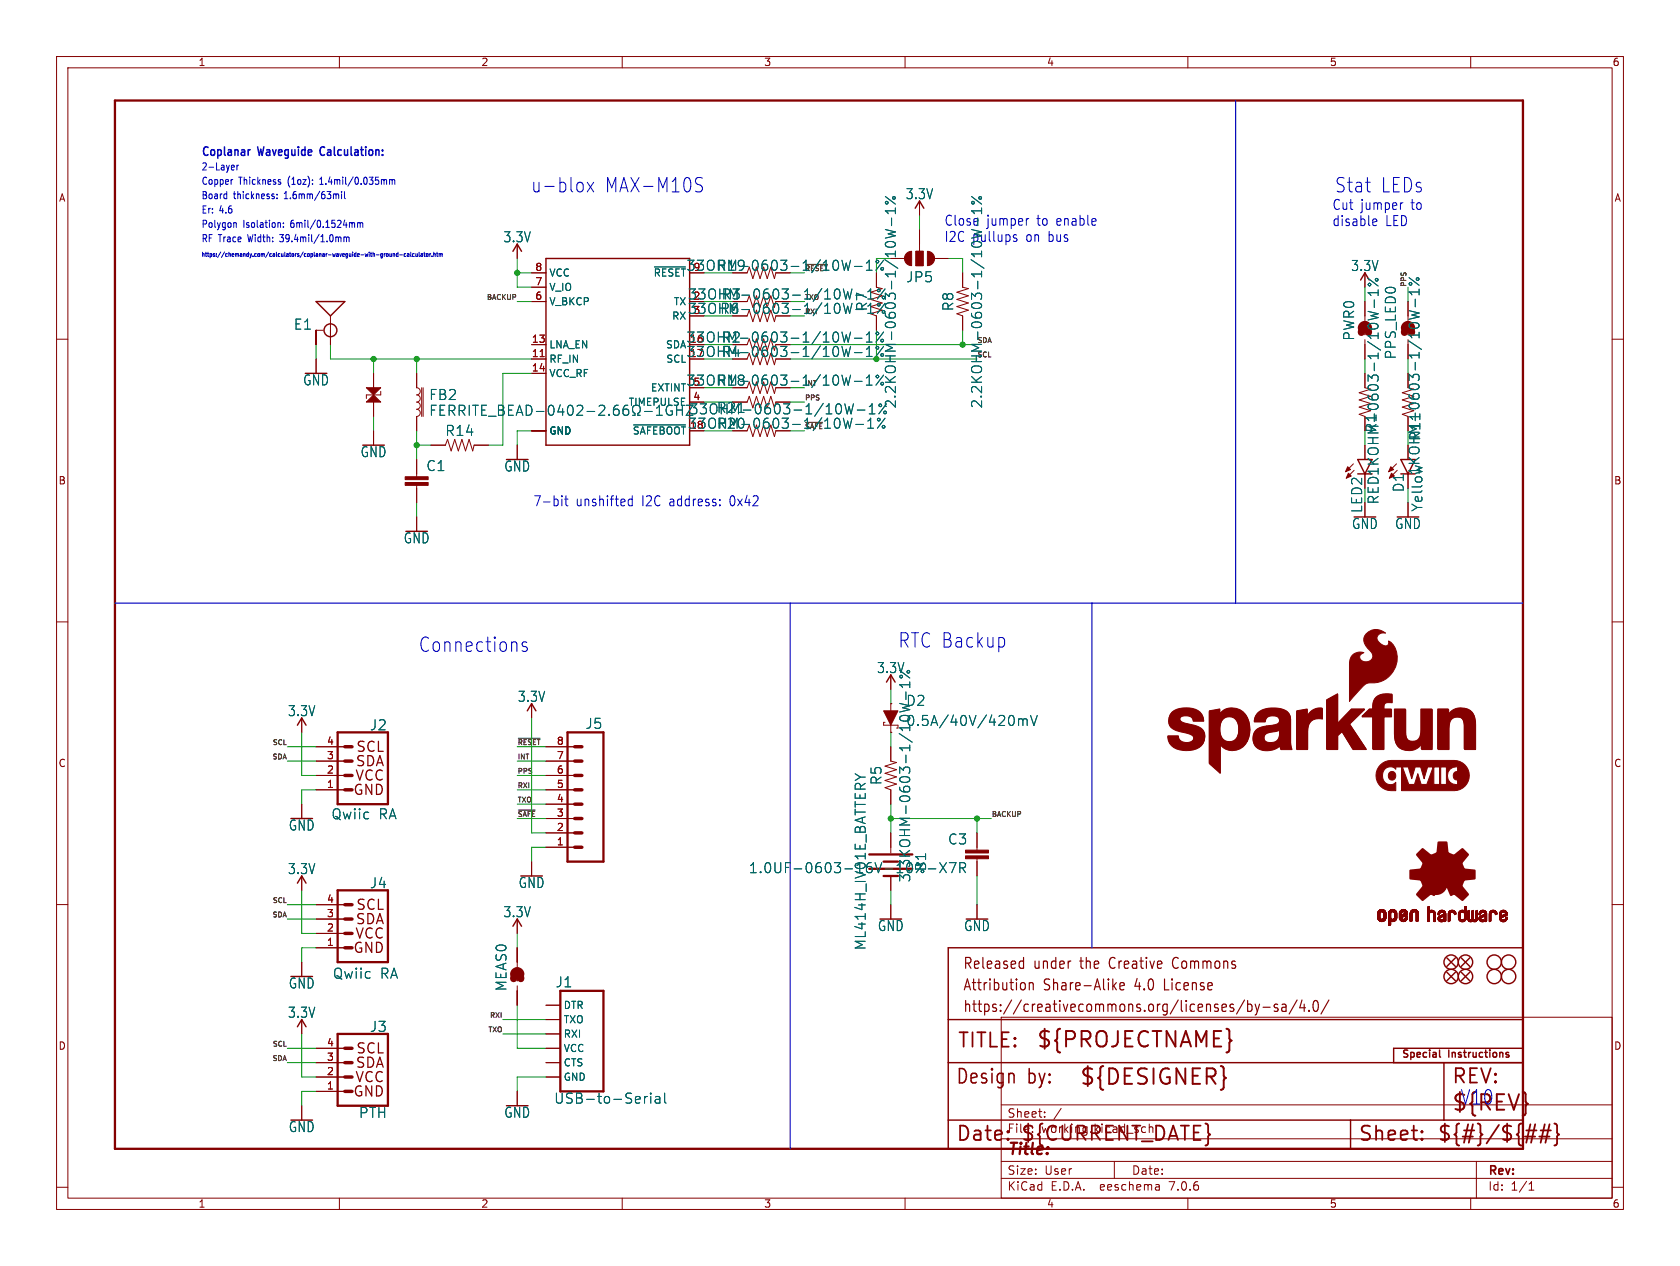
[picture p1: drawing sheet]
<svg xmlns="http://www.w3.org/2000/svg" width="297mm" height="224mm" viewBox="0 0 297 224" stroke-linecap="round" stroke-linejoin="round" font-family="sans-serif">
<defs><g id="words">
<g font-size="3.8" fill="#840000">
<text x="183.1" y="185.7">${PROJECTNAME}</text>
<text x="190.8" y="192.3">${DESIGNER}</text>
<text x="256.5" y="196.9">${REV}</text>
</g>
<g font-size="3.5" fill="#0000c2">
<text x="93.8" y="34.3">u-blox</text>
<text x="106.9" y="34.3">MAX-M10S</text>
<text x="236" y="34.3">Stat</text>
<text x="244.1" y="34.3">LEDs</text>
<text x="74" y="115.5">Connections</text>
<text x="158.8" y="114.8">RTC Backup</text>
<text x="258.1" y="195.6">V10</text>
</g>
<g font-size="3.5" fill="#840000">
<text x="169.2" y="185.7">TITLE:</text>
<text x="168.9" y="192.1">Design</text>
<text x="181.6" y="192.1">by:</text>
<text x="256.5" y="192.1">REV:</text>
<text x="168.9" y="202.2">Date:</text>
<text x="180.3" y="202.2">${CURRENT_DATE}</text>
<text x="240" y="202.2">Sheet:</text>
<text x="254" y="202.2">${#}/${##}</text>
</g>
<text font-size="2.8" fill="#840000" x="178" y="204.8">Title:</text>
<g font-size="2.7" fill="#840000">
<text x="170.2" y="171.7">Released</text>
<text x="182.7" y="171.7">under</text>
<text x="191.1" y="171.7">the</text>
<text x="196.5" y="171.7">Creative</text>
<text x="208" y="171.7">Commons</text>
<text x="170.2" y="175.5">Attribution</text>
<text x="170.2" y="179.3">https://creativecommons.org/licenses/by-sa/4.0/</text>
<text x="184.5" y="175.5">Share-Alike</text>
<text x="200.8" y="175.5">4.0</text>
<text x="206.2" y="175.5">License</text>
</g>
<g font-size="2.5" fill="#006464">
<text x="160" y="35.5">3.3V</text>
<text x="166.9" y="40.1">Close</text>
<text x="88.9" y="43.1">3.3V</text>
<text x="166.9" y="42.9">I2C pullups</text>
<text x="121.5" y="53.2">33OHM-0603-1/10W-1%</text>
<text x="126.7" y="48.1">R19</text>
<text x="127.5" y="53.2">R3</text>
<text x="160.1" y="50.1">JP5</text>
<text x="238.8" y="48.2">3.3V</text>
<text x="51.9" y="58.5">E1</text>
<text x="127.2" y="55.7">R6</text>
<text x="153.5" y="55.1" transform="rotate(-90 153.5 55.1)">R7</text>
<text x="168.8" y="55.1" transform="rotate(-90 168.8 55.1)">R8</text>
<text x="121.3" y="60.8">33OHM-0603-1/10W-1%</text>
<text x="127.5" y="63.3">R4</text>
<text x="127.5" y="60.8">R2</text>
<text x="239.6" y="60.3" transform="rotate(-90 239.6 60.3)">PWR0</text>
<text x="247" y="63.6" transform="rotate(-90 247 63.6)">PPS_LED0</text>
<text x="53.5" y="68.4">GND</text>
<text x="75.8" y="71">FB2</text>
<text x="126.7" y="68.4">R18</text>
<text x="78.6" y="77.3">R14</text>
<text x="121.5" y="76">33OHM-0603-1/10W-1%</text>
<text x="121.8" y="73.5">33OHM-0603-1/10W-1%</text>
<text x="126.7" y="76">R20</text>
<text x="126.7" y="73.3">R21</text>
<text x="158.6" y="72.3" transform="rotate(-90 158.6 72.3)">2.2KOHM-0603-1/10W-1%</text>
<text x="173.8" y="72.3" transform="rotate(-90 173.8 72.3)">2.2KOHM-0603-1/10W-1%</text>
<text x="63.7" y="81.1">GND</text>
<text x="75.3" y="83.5">C1</text>
<text x="89.1" y="83.6">GND</text>
<text x="238.9" y="93.8">GND</text>
<text x="241" y="90.8" transform="rotate(-90 241 90.8)">LED2</text>
<text x="246.5" y="93.8">GND</text>
<text x="71.3" y="96.3">GND</text>
<text x="155" y="119.3">3.3V</text>
<text x="91.5" y="124.4">3.3V</text>
<text x="160.1" y="125.1">D2</text>
<text x="50.8" y="126.9">3.3V</text>
<text x="65.3" y="129.4">J2</text>
<text x="103.4" y="129.1">J5</text>
<text x="160.1" y="128.6">0.5A/40V/420mV</text>
<text x="156.1" y="138.9" transform="rotate(-90 156.1 138.9)">R5</text>
<text x="51" y="147.1">GND</text>
<text x="58.5" y="145.1">Qwiic</text>
<text x="66.9" y="145.1">RA</text>
<text x="167.5" y="149.6">C3</text>
<text x="50.8" y="154.8">3.3V</text>
<text x="132.3" y="154.7">1.0UF-0603-16V-10%-X7R</text>
<text x="163.9" y="154.2" transform="rotate(-90 163.9 154.2)">B1</text>
<text x="65.3" y="157.3">J4</text>
<text x="91.6" y="157.3">GND</text>
<text x="161.1" y="156.1" transform="rotate(-90 161.1 156.1)">3.3KOHM-0603-1/10W-1%</text>
<text x="88.9" y="162.5">3.3V</text>
<text x="155.1" y="164.9">GND</text>
<text x="170.3" y="164.9">GND</text>
<text x="58.8" y="173.3">Qwiic</text>
<text x="67.2" y="173.3">RA</text>
<text x="153.3" y="168.2" transform="rotate(-90 153.3 168.2)">ML414H_IV01E_BATTERY</text>
<text x="51" y="175.1">GND</text>
<text x="89.8" y="175.4" transform="rotate(-90 89.8 175.4)">MEAS0</text>
<text x="98.1" y="174.9">J1</text>
<text x="50.8" y="180.2">3.3V</text>
<text x="65.3" y="182.7">J3</text>
<text x="63.4" y="198">PTH</text>
<text x="89.1" y="197.9">GND</text>
<text x="97.9" y="195.4">USB-to-Serial</text>
<text x="51" y="200.5">GND</text>
</g>
<g font-size="2.5" fill="#0000c2">
<text x="174.4" y="40.1">jumper</text>
<text x="183.4" y="40.1">to</text>
<text x="186.9" y="40.1">enable</text>
<text x="235.5" y="37.3">Cut</text>
<text x="235.5" y="40.1">disable</text>
<text x="240.5" y="37.3">jumper</text>
<text x="244.9" y="40.1">LED</text>
<text x="249.5" y="37.3">to</text>
<text x="181.4" y="42.9">on bus</text>
<text x="94.2" y="89.8">7-bit</text>
<text x="101.8" y="89.8">unshifted</text>
<text x="113.5" y="89.8">I2C address:</text>
<text x="129.3" y="89.8">0x42</text>
</g>
<g font-size="2.5" fill="#840000">
<text x="121.3" y="48.1">33OHM-0603-1/10W-1%</text>
<text x="121.5" y="55.7">33OHM-0603-1/10W-1%</text>
<text x="121.3" y="63.3">33OHM-0603-1/10W-1%</text>
<text x="121.3" y="68.4">33OHM-0603-1/10W-1%</text>
<text x="243.6" y="76.6" transform="rotate(-90 243.6 76.6)">R1</text>
<text x="251.3" y="78.1" transform="rotate(-90 251.3 78.1)">R11</text>
<text x="243.9" y="89.3" transform="rotate(-90 243.9 89.3)">RED1KOHM-0603-1/10W-1%</text>
<text x="248.4" y="87.1" transform="rotate(-90 248.4 87.1)">D1</text>
<text x="251.7" y="90.6" transform="rotate(-90 251.7 90.6)">Yellow1KOHM-0603-1/10W-1%</text>
<text x="62.8" y="135.8">SDA</text>
<text x="62.9" y="133.3">SCL</text>
<text x="62.3" y="140.9">GND</text>
<text x="62.7" y="138.4">VCC</text>
<text x="62.9" y="161.2">SCL</text>
<text x="62.7" y="166.3">VCC</text>
<text x="62.8" y="163.8">SDA</text>
<text x="62.3" y="168.9">GND</text>
<text x="62.7" y="191.7">VCC</text>
<text x="62.8" y="189.2">SDA</text>
<text x="62.9" y="186.6">SCL</text>
<text x="62.3" y="194.3">GND</text>
</g>
<g font-size="2.1" fill="#0000c2">
<text x="35.6" y="27.7">Coplanar</text>
<text x="45.7" y="27.7">Waveguide</text>
<text x="57.2" y="27.7">Calculation:</text>
</g>
<g font-size="2.1" fill="#840000">
<text x="178" y="197.9">Sheet:</text>
<text x="178" y="200.6">File:</text>
<text x="184.1" y="200.6">working.kicad_sch</text>
<text x="178" y="208">Size:</text>
<text x="184.7" y="208">User</text>
<text x="200" y="208">Date:</text>
<text x="263" y="208.2">Rev:</text>
<text x="178" y="210.8">KiCad</text>
<text x="185.7" y="210.8">E.D.A.</text>
<text x="194.6" y="210.8">eeschema</text>
<text x="207" y="210.8">7.0.6</text>
<text x="263" y="210.8">Id:</text>
<text x="267.1" y="210.8">1/1</text>
</g>
<g font-size="1.8" fill="#840000">
<text x="35" y="11.9">1</text>
<text x="85" y="11.9">2</text>
<text x="135" y="11.9">3</text>
<text x="185" y="11.9">4</text>
<text x="235" y="11.9">5</text>
<text x="285" y="11.9">6</text>
<text x="10.3" y="35.9">A</text>
<text x="285.3" y="35.9">A</text>
<text x="10.3" y="85.9">B</text>
<text x="285.3" y="85.9">B</text>
<text x="10.3" y="135.9">C</text>
<text x="285.3" y="135.9">C</text>
<text x="10.3" y="185.9">D</text>
<text x="285.3" y="185.9">D</text>
<text x="247.6" y="187.4">Special</text>
<text x="256.1" y="187.4">Instructions</text>
<text x="35" y="213.8">1</text>
<text x="85" y="213.8">2</text>
<text x="135" y="213.8">3</text>
<text x="185" y="213.8">4</text>
<text x="235" y="213.8">5</text>
<text x="285" y="213.8">6</text>
</g>
<g font-size="1.8" fill="#0000c2">
<text x="35.6" y="32.8">Copper</text>
<text x="35.6" y="35.3">Board</text>
<text x="35.6" y="30.2">2-Layer</text>
<text x="41.3" y="35.3">thickness:</text>
<text x="42.2" y="32.8">Thickness</text>
<text x="50.4" y="35.3">1.6mm/63mil</text>
<text x="51.1" y="32.8">(1oz):</text>
<text x="56.9" y="32.8">1.4mil/0.035mm</text>
<text x="35.6" y="37.9">Er:</text>
<text x="35.6" y="40.4">Polygon</text>
<text x="38.8" y="37.9">4.6</text>
<text x="43" y="40.4">Isolation:</text>
<text x="51.6" y="40.4">6mil/0.1524mm</text>
<text x="35.6" y="42.9">RF Trace</text>
<text x="44" y="42.9">Width:</text>
<text x="49.9" y="42.9">39.4mil/1.0mm</text>
</g>
<g font-size="1.8" fill="#a90000">
<text x="94.5" y="53.1">6</text>
<text x="94.5" y="50.5">7</text>
<text x="94.5" y="48">8</text>
<text x="93.9" y="63.2">11</text>
<text x="93.9" y="60.7">13</text>
<text x="93.9" y="65.8">14</text>
<text x="57.7" y="131.8">4</text>
<text x="98.4" y="131.8">8</text>
<text x="57.7" y="136.9">2</text>
<text x="57.7" y="134.4">3</text>
<text x="98.4" y="136.9">6</text>
<text x="98.4" y="134.4">7</text>
<text x="57.7" y="139.4">1</text>
<text x="98.4" y="142">4</text>
<text x="98.4" y="139.4">5</text>
<text x="98.4" y="149.6">1</text>
<text x="98.4" y="147.1">2</text>
<text x="98.4" y="144.5">3</text>
<text x="57.7" y="159.8">4</text>
<text x="57.7" y="167.4">1</text>
<text x="57.7" y="164.8">2</text>
<text x="57.7" y="162.3">3</text>
<text x="57.7" y="185.2">4</text>
<text x="57.7" y="190.2">2</text>
<text x="57.7" y="187.7">3</text>
<text x="57.7" y="192.8">1</text>
</g>
<g font-size="1.8" fill="#006464">
<text x="97" y="51.7">V_IO</text>
<text x="97" y="49.1">VCC</text>
<text x="115.5" y="49.1">~{RESET}</text>
<text x="122.5" y="53.1">2</text>
<text x="122.5" y="48">9</text>
<text x="97" y="54.2">V_BKCP</text>
<text x="118.7" y="56.7">RX</text>
<text x="119" y="54.2">TX</text>
<text x="122.5" y="55.6">3</text>
<text x="97" y="64.4">RF_IN</text>
<text x="97" y="61.8">LNA_EN</text>
<text x="117.6" y="61.8">SDA</text>
<text x="117.7" y="64.4">SCL</text>
<text x="121.9" y="60.7">16</text>
<text x="121.9" y="63.2">17</text>
<text x="97" y="66.9">VCC_RF</text>
<text x="111" y="72">TIMEPULSE</text>
<text x="115" y="69.4">EXTINT</text>
<text x="122.5" y="70.9">4</text>
<text x="122.5" y="68.3">5</text>
<text x="97" y="77.1">GND</text>
<text x="111.8" y="77.1">~{SAFEBOOT}</text>
<text x="121.9" y="75.9">18</text>
<text x="99.6" y="178.7">DTR</text>
<text x="99.6" y="183.7">RXI</text>
<text x="99.6" y="181.2">TXO</text>
<text x="99.6" y="186.3">VCC</text>
<text x="99.6" y="188.8">CTS</text>
<text x="99.6" y="191.4">GND</text>
</g>
<g font-size="1.2" fill="#0f0f0f">
<text x="85.9" y="53.1">BACKUP</text>
<text x="248.7" y="50.8" transform="rotate(-90 248.7 50.8)">PPS</text>
<text x="172.7" y="63.3">SCL</text>
<text x="172.7" y="60.7">SDA</text>
<text x="142.2" y="70.9">PPS</text>
<text x="48.1" y="131.8">SCL</text>
<text x="91.4" y="131.8">~{RESET}</text>
<text x="48" y="134.4">SDA</text>
<text x="91.4" y="134.4">INT</text>
<text x="91.4" y="136.9">PPS</text>
<text x="91.4" y="139.5">RXI</text>
<text x="91.4" y="142">TXO</text>
<text x="91.4" y="144.5">~{SAFE}</text>
<text x="175.3" y="144.5">BACKUP</text>
<text x="48.1" y="159.8">SCL</text>
<text x="48" y="162.3">SDA</text>
<text x="48.1" y="185.2">SCL</text>
<text x="86.2" y="182.6">TXO</text>
<text x="86.5" y="180.1">RXI</text>
<text x="48" y="187.7">SDA</text>
</g>
<g font-size="1.2" fill="#006464">
<text x="142.2" y="53.1">TXO</text>
<text x="142.2" y="48">~{RESET}</text>
<text x="142.2" y="55.6">RXI</text>
<text x="142.2" y="68.3">INT</text>
<text x="142.2" y="76">~{SAFE}</text>
</g>
<text font-size="1.1" fill="#0000c2" x="35.6" y="45.5">https://chemandy.com/calculators/coplanar-waveguide-with-ground-calculator.htm</text>
</g></defs>
<g fill="none" stroke="#840000" stroke-width=".18">
<path d="M10 10h277v203.9h-277zM12 12h273v199.9h-273zM60 10v2M110 10v2M160 10v2M210 10v2M260 10v2M162.6 35.6v2.5M10 60h2M57.1 58.4h-1.2v2.6M58.4 55.9v5.1M91.4 43.2v2.5"/>
<path d="M94 53.3h2.5M94 50.8h2.5M94 48.3h2.5M132.5 54.9l.6 2 .6-2 .7 2 .6-2 .6 2 .7-2 .6 2 .3-1M132.5 52.3l.6 2.1 .6-2.1 .7 2.1 .6-2.1 .6 2.1 .7-2.1 .6 2.1M132.5 47.2l.6 2.1 .6-2.1 .7 2.1 .6-2.1 .6 2.1 .7-2.1 .6 2.1 .3-1M132.5 59.9l.6 2.1 .6-2.1 .7 2.1 .6-2.1 .6 2.1 .7-2.1 .6 2.1M154.9 48.3v2.5l1.1 .3-2.1 .6 2.1 .6-2.1 .7 2.1 .6-2.1 .6 2.1 .7-2.1 .6 1 .4v2.5M157.5 45.7h2.5M161.9 44.5h1.3v2.5h-1.3zM162.6 40.6v3.9M165.1 45.7h2.5"/>
<path d="M170.2 48.3v2.5l1 .3-2 .6 2 .6-2 .7 2 .6-2 .6 2 .7-2 .6 1 .4v2.5M241.3 48.3v2.5M241.3 53.3v3.5M248.9 53.3v2.6M285 60h2M55.9 63.5v2.5M66 66v2.6M66 71.1v2.6M66 76.2v2.5M67.3 69.2v.7h-2.5v.6M73.7 66v2.6a.64 .64 0 0 1 .6 .6 .64 .64 0 0 1-.6 .7 .64 .64 0 0 1 .6 .6 .64 .64 0 0 1-.6 .6 .64 .64 0 0 1 .6 .7 .64 .64 0 0 1-.6 .6 .64 .64 0 0 1 .6 .6 .64 .64 0 0 1-.6 .7v2.5M74.5 68.6v5.1"/>
<path d="M74.8 68.6v5.1M76.2 78.7h2.5l.4-1 .7 2.1 .6-2.1 .6 2.1 .7-2.1 .6 2.1 .6-2.1 .7 2.1 .2-1.1h2.6M91.4 78.7v2.6M94 76.2h2.5M94 63.5h2.5M94 61h2.5M94 66h2.5M132.1 71.1l.4-1 .6 2 .6-2 .7 2 .6-2 .6 2 .7-2 .6 2M132.5 62.5l.6 2 .6-2 .7 2 .6-2 .6 2 .7-2 .6 2 .3-1M132.5 67.6l.6 2 .6-2 .7 2 .6-2 .6 2 .7-2 .6 2 .3-1M132.5 75.2l.6 2 .6-2 .7 2 .6-2 .6 2 .7-2 .6 2 .3-1M242.3 68.8l-2 .7 2 .6-2 .6 2 .7-2 .6 2 .6-2 .7 1 .4"/>
<path d="M249.9 68.8l-2 .7 2 .6-2 .6 2 .7-2 .6 2 .6-2 .7 1 .4M73.7 81.3v3M73.7 85.9v3M73.7 91.4v2.6M239.3 82l-1.4 1.4M239.4 83.2l-1.4 1.4M246.9 82l-1.4 1.4M247 83.2l-1.4 1.4M248.9 88.9v2.5M10 110h2M157.5 119.4v2.5M285 110h2"/>
<path d="M53.3 127v2.5M55.9 139.7h5.1M55.9 137.2h5.1M55.9 134.6h5.1M55.9 132.1h5.1M94 124.5v2.5M96.5 139.7h5.1M96.5 137.2h5.1M96.5 134.6h5.1M96.5 132.1h5.1M156.5 127.8h-.3v.5h2.5M157.5 124.5h.1"/>
<path d="M157.5 129.5h.1M157.5 124.5v1.2M157.5 128.3v1.2M157.5 132.1v2.5l1 .3-2 .6 2 .6-2 .7 2 .6-2 .6 2 .7-2 .6 1 .4v2.5M10 160h2M53.3 142.2v2.6M53.3 154.9v2.6M94 152.4v2.5M96.5 149.9h5.1M96.5 147.3h5.1M96.5 144.8h5.1M96.5 142.2h5.1"/>
<path d="M157.5 147.3v3.6M157.5 154.9v2.6M172.7 147.3v3.1M172.7 151.9v3M285 160h2M53.3 170.2v2.5M55.9 167.6h5.1M55.9 165.1h5.1M55.9 162.6h5.1M55.9 160h5.1M91.4 162.6v2.5M91.4 167.6v3.5"/>
<path d="M91.4 174.4v3.4M96.5 177.8h2.6M157.5 160v2.6M172.7 160v2.6M177 179.9h108v32h-108zM53.3 180.3v2.6M53.3 195.6v2.5M55.9 193h5.1M55.9 190.5h5.1M55.9 188h5.1M55.9 185.4h5.1M91.4 193v2.6"/>
<path d="M96.5 190.5h2.6M96.5 188h2.6M96.5 185.4h2.6M96.5 182.9h2.6M96.5 180.3h2.6M177 195.4h108M184.7 197.5v.1M184.7 196.7v.1M187.6 196l-1.3 2M10 210h2M60 211.9v2M110 211.9v2"/>
<path d="M160 211.9v2M177 208.4h108M177 205.4h108M177 201.4h108M197 205.4v3M204.9 209.6l.1 .9M205 210.4l-.2 .1M205 209.9h-.2M210 211.9v2M260 211.9v2M261 205.4v6.5M270.3 210.5h.9"/>
<path d="M270.3 209.4l.4-.4v1.5M285 210h2"/>
</g>
<g fill="none" stroke="#840000" stroke-width=".25">
<path d="M161.8 36.8l.8-1.2 .7 1.2M55.9 53.3h5.1l-2.6 2.6zM90.7 44.5l.7-1.3 .8 1.3M96.5 45.7h25.4v33h-25.4zM240.5 49.5l.8-1.2 .8 1.2M242.6 81.3h-2.6l1.3 2.5h-1.3M250.2 81.3h-2.6l1.3 2.5M52.6 128.3l.7-1.3 .8 1.3M93.2 125.7l.8-1.2 .7 1.2M156.7 120.7l.8-1.3 .7 1.3M52.6 156.2l.7-1.3 .8 1.3M90.7 163.8l.7-1.2 .8 1.2"/>
<path d="M91.4 171.7v1.8M167.6 167.6h101.6v35.6h-101.6zM255.8 172l1.5 1.5M255.8 169.4l1.5 1.5M257.3 172l-1.5 1.5M257.3 169.4l-1.5 1.5M258.3 172l1.5 1.5M258.3 169.4l1.5 1.5M259.8 169.4l-1.5 1.5M259.8 172l-1.5 1.5M52.6 181.6l.7-1.3 .8 1.3M167.6 188h101.6"/>
<path d="M167.6 198.1h101.6M167.6 180.3h101.6M238.8 198.1v5.1M254.5 185.7v1.1l.2 .2M255.3 188v10.1M266.7 186.6v.3M269.2 185.4h-22.8v2.6"/>
<circle cx="58.4" cy="58.4" r="1.14"/>
<circle cx="256.5" cy="170.2" r="1.27"/>
<circle cx="256.5" cy="172.7" r="1.27"/>
<circle cx="259.1" cy="172.7" r="1.27"/>
<circle cx="259.1" cy="170.2" r="1.27"/>
<circle cx="264.2" cy="170.2" r="1.27"/>
<circle cx="264.2" cy="172.7" r="1.27"/>
<circle cx="266.7" cy="170.2" r="1.27"/>
<circle cx="266.7" cy="172.7" r="1.27"/>
</g>
<g fill="#840000" stroke="#840000" stroke-width=".18">
<path d="M245.9 82.6l.5 .5-.9 .3z"/>
<path d="M246 83.7l.5 .5-.9 .4z"/>
<path d="M238.3 82.6l.5 .5-.9 .3z"/>
<path d="M238.4 83.7l.5 .5-.9 .4z"/>
<path d="M170.7 151.4h4.1v.5h-4.1z"/>
<path d="M170.7 150.4h4.1v.5h-4.1z"/>
<path d="M156.2 125.7h2.5l-1.2 2.6z"/>
<path d="M160.3 44.8l.3-.2 .6-.1v2.5a1.27 1.27 0 0 1-1.2-.8 1.27 1.27 0 0 1 .3-1.4z"/>
<path d="M161.9 44.5h1.3v2.5h-1.3z"/>
<path d="M164 44.5a1.27 1.27 0 0 1 1.2 1.2 1.27 1.27 0 0 1-1.2 1.3z"/>
<path d="M71.6 85.3h4.1v.6h-4.1z"/>
<path d="M71.6 84.3h4.1v.5h-4.1z"/>
<path d="M64.8 68.6h2.5l-1.3 1.3z"/>
<path d="M64.8 71.1l1.2-1.2 1.3 1.2z"/>
<path d="M243.6 162.3h.3z"/>
<path d="M243.6 162.2l.3 .1z"/>
<path d="M243.6 162.2h.3z"/>
<path d="M243.6 162.1l.3 .1z"/>
<path d="M243.6 162.1h.3z"/>
<path d="M243.6 162l.3 .1z"/>
<path d="M243.6 162h.3z"/>
<path d="M243.6 161.9l.3 .1z"/>
<path d="M243.6 161.9h.3z"/>
<path d="M243.6 161.8l.3 .1z"/>
<path d="M243.6 161.8h.3z"/>
<path d="M243.6 161.7l.3 .1z"/>
<path d="M243.6 161.7h.3z"/>
<path d="M243.6 161.6l.3 .1z"/>
<path d="M243.6 161.6h.3z"/>
<path d="M243.6 162.4h.4z"/>
<path d="M243.6 162.3l.3 .1z"/>
<path d="M243.6 161.5l.3 .1z"/>
<path d="M243.6 161.5h.3z"/>
<path d="M243.6 161.5h.4z"/>
<path d="M243.6 162.5h.4z"/>
<path d="M243.6 162.4l.4 .1z"/>
<path d="M243.6 161.4l.4 .1z"/>
<path d="M243.6 161.4h.4z"/>
<path d="M243.6 162.5h.5z"/>
<path d="M243.6 161.3l.4 .1z"/>
<path d="M243.6 161.3h.5z"/>
<path d="M243.6 162.6h.6z"/>
<path d="M243.6 162.6h.5z"/>
<path d="M243.6 162.5l.5 .1z"/>
<path d="M243.6 161.3h.6z"/>
<path d="M243.6 162.6h1.3z"/>
<path d="M243.6 161.2l1.3 .1z"/>
<path d="M243.7 162.6l1.2 .1z"/>
<path d="M243.7 162.6h1.2z"/>
<path d="M243.7 161.2h1.2z"/>
<path d="M243.7 162.7h1.2z"/>
<path d="M243.7 161.1l1.2 .1z"/>
<path d="M243.7 161.1h1.1z"/>
<path d="M243.7 162.7h1.1z"/>
<path d="M243.7 162.7l1.1 .1z"/>
<path d="M243.7 162.8h1.1z"/>
<path d="M243.8 162.8h1z"/>
<path d="M243.8 161.1h1z"/>
<path d="M243.8 161l1 .1z"/>
<path d="M243.8 161h1z"/>
<path d="M243.8 162.8l.9 .1z"/>
<path d="M243.8 161h.9z"/>
<path d="M243.9 162.9h.8z"/>
<path d="M243.9 161h.8z"/>
<path d="M243.9 162.9h.7z"/>
<path d="M243.9 160.9l.7 .1z"/>
<path d="M244 162.9h.6z"/>
<path d="M244 160.9h.6z"/>
<path d="M244 162.9l.5 .1z"/>
<path d="M244 160.9h.5z"/>
<path d="M244.1 160.9h.4z"/>
<path d="M244.1 163h.4z"/>
<path d="M244.1 160.9h.3z"/>
<path d="M244.2 163h.2z"/>
<path d="M244.2 160.9h.2z"/>
<path d="M244.3 161.3h.6z"/>
<path d="M244.4 162.6h.5z"/>
<path d="M244.4 161.3h.5z"/>
<path d="M244.4 162.6h.6z"/>
<path d="M244.4 161.3h.6z"/>
<path d="M244.5 161.3h.5z"/>
<path d="M244.5 162.5l.5 .1z"/>
<path d="M244.5 162.5h.5z"/>
<path d="M244.5 161.3l.5 .1z"/>
<path d="M244.5 161.4h.5z"/>
<path d="M244.6 161.4h.4z"/>
<path d="M244.6 162.5h.4z"/>
<path d="M244.6 162.4l.4 .1z"/>
<path d="M244.6 162.4h.4z"/>
<path d="M244.6 161.5h.4z"/>
<path d="M244.6 161.4l.4 .1z"/>
<path d="M244.6 162.3l.4 .1z"/>
<path d="M244.6 162.3h.4z"/>
<path d="M244.6 162.2l.4 .1z"/>
<path d="M244.6 162.2h.4z"/>
<path d="M244.6 162.1l.4 .1z"/>
<path d="M244.6 162.1h.4z"/>
<path d="M244.6 162l.4 .1z"/>
<path d="M244.6 162h.4z"/>
<path d="M244.6 161.9l.4 .1z"/>
<path d="M244.6 161.9h.4z"/>
<path d="M244.6 161.8l.4 .1z"/>
<path d="M244.6 161.8h.4z"/>
<path d="M244.6 161.7l.4 .1z"/>
<path d="M244.6 161.7h.4z"/>
<path d="M244.6 161.6l.4 .1z"/>
<path d="M244.6 161.6h.4z"/>
<path d="M244.6 161.5l.4 .1z"/>
<path d="M245.5 163.6h.2z"/>
<path d="M245.5 163.6h.3z"/>
<path d="M245.5 163.5l.3 .1z"/>
<path d="M245.5 163.5h.4z"/>
<path d="M245.5 163.4l.4 .1z"/>
<path d="M245.5 163.4h.4z"/>
<path d="M245.5 163.3l.4 .1z"/>
<path d="M245.5 163.3h.4z"/>
<path d="M245.5 163.2l.4 .1z"/>
<path d="M245.5 163.2h.4z"/>
<path d="M245.5 163.1l.4 .1z"/>
<path d="M245.5 163.1h.4z"/>
<path d="M245.5 163l.4 .1z"/>
<path d="M245.5 163h.4z"/>
<path d="M245.5 162.9l.4 .1z"/>
<path d="M245.5 162.9h1z"/>
<path d="M245.5 162.9h1.1z"/>
<path d="M245.5 162.8l1.2 .1z"/>
<path d="M245.5 162.8h1.2z"/>
<path d="M245.5 162.8h1.3z"/>
<path d="M245.5 162.7l1.3 .1z"/>
<path d="M245.5 162.7h1.3z"/>
<path d="M245.5 162.6l1.3 .1z"/>
<path d="M245.5 162.6h1.3z"/>
<path d="M245.5 162.6h1.4z"/>
<path d="M245.5 162.6h.6z"/>
<path d="M245.5 162.6h.5z"/>
<path d="M245.5 162.5l.5 .1z"/>
<path d="M245.5 162.5h.5z"/>
<path d="M245.5 162.5h.4z"/>
<path d="M245.5 162.4l.4 .1z"/>
<path d="M245.5 162.4h.4z"/>
<path d="M245.5 162.3l.4 .1z"/>
<path d="M245.5 162.3h.4z"/>
<path d="M245.5 162.2l.4 .1z"/>
<path d="M245.5 162.2h.4z"/>
<path d="M245.5 162.1l.4 .1z"/>
<path d="M245.5 162.1h.4z"/>
<path d="M245.5 162l.4 .1z"/>
<path d="M245.5 162h.4z"/>
<path d="M245.5 161.9l.4 .1z"/>
<path d="M245.5 161.9h.4z"/>
<path d="M245.5 161.8l.4 .1z"/>
<path d="M245.5 161.8h.4z"/>
<path d="M245.5 161.7l.4 .1z"/>
<path d="M245.5 161.7h.4z"/>
<path d="M245.5 161.6l.4 .1z"/>
<path d="M245.5 161.6h.4z"/>
<path d="M245.5 161.5l.4 .1z"/>
<path d="M245.5 161.5h.4z"/>
<path d="M245.5 161.4l.4 .1z"/>
<path d="M245.5 163.7h.1z"/>
<path d="M245.5 163.6l.2 .1z"/>
<path d="M245.5 161.4h.4z"/>
<path d="M245.5 161.4h.5z"/>
<path d="M245.5 161.3l.5 .1z"/>
<path d="M245.5 161.3h.5z"/>
<path d="M245.5 161.3h.6z"/>
<path d="M245.5 161.2l1.4 .1z"/>
<path d="M245.5 161.2h1.3z"/>
<path d="M245.6 161.2h1.2z"/>
<path d="M245.6 161.1l1.2 .1z"/>
<path d="M245.6 161.1h1.2z"/>
<path d="M245.6 161.1h1.1z"/>
<path d="M245.7 161.1h1z"/>
<path d="M245.7 161l1 .1z"/>
<path d="M245.7 161h1z"/>
<path d="M245.8 161h.9z"/>
<path d="M245.8 161h.8z"/>
<path d="M245.9 160.9l.6 .1z"/>
<path d="M245.9 160.9h.6z"/>
<path d="M245.9 162.9l.6 .1z"/>
<path d="M246 160.9h.5z"/>
<path d="M246 163h.4z"/>
<path d="M246 160.9h.4z"/>
<path d="M246 160.9h.3z"/>
<path d="M246.1 163h.2z"/>
<path d="M246.1 160.9h.2z"/>
<path d="M246.3 161.3h.6z"/>
<path d="M246.3 162.6h.6z"/>
<path d="M246.4 161.3h.5z"/>
<path d="M246.4 162.6h.5z"/>
<path d="M246.4 162.5l.5 .1z"/>
<path d="M246.4 162.5h.5z"/>
<path d="M246.4 161.3l.5 .1z"/>
<path d="M246.4 161.4h.5z"/>
<path d="M246.5 162.5h.4z"/>
<path d="M246.5 161.4h.4z"/>
<path d="M246.5 162.4l.4 .1z"/>
<path d="M246.5 162.4h.4z"/>
<path d="M246.5 161.5h.4z"/>
<path d="M246.5 161.4l.4 .1z"/>
<path d="M246.5 162.3l.4 .1z"/>
<path d="M246.5 162.3h.4z"/>
<path d="M246.5 161.6h.4z"/>
<path d="M246.5 161.5l.4 .1z"/>
<path d="M246.6 162.3h.3z"/>
<path d="M246.6 162.2l.3 .1z"/>
<path d="M246.6 162.2h.3z"/>
<path d="M246.6 162.1l.3 .1z"/>
<path d="M246.6 162.1h.3z"/>
<path d="M246.6 162l.3 .1z"/>
<path d="M246.6 162h.3z"/>
<path d="M246.6 161.9l.3 .1z"/>
<path d="M246.6 161.9h.3z"/>
<path d="M246.6 161.8l.3 .1z"/>
<path d="M246.6 161.8h.3z"/>
<path d="M246.6 161.7l.3 .1z"/>
<path d="M246.6 161.7h.3z"/>
<path d="M246.6 161.6l.3 .1z"/>
<path d="M246.6 161.6h.3z"/>
<path d="M247.4 162.4h.4z"/>
<path d="M247.4 162.3l.4 .1z"/>
<path d="M247.4 162.3h.4z"/>
<path d="M247.4 162.2l.5 .1z"/>
<path d="M247.4 162.2h.5z"/>
<path d="M247.4 162.2h.6z"/>
<path d="M247.4 162.2h.7z"/>
<path d="M247.4 162.1l.7 .1z"/>
<path d="M247.4 162.1h.7z"/>
<path d="M247.4 162.1h.8z"/>
<path d="M247.4 162.1h.9z"/>
<path d="M247.4 162l.9 .1z"/>
<path d="M247.4 162h.9z"/>
<path d="M247.4 162h1z"/>
<path d="M247.4 162h1.1z"/>
<path d="M247.4 161.9l1.1 .1z"/>
<path d="M247.4 161.9h1.1z"/>
<path d="M247.4 161.9h1.2z"/>
<path d="M247.4 161.9h1.3z"/>
<path d="M247.4 161.8l1.3 .1z"/>
<path d="M247.4 161.8h1.4z"/>
<path d="M247.4 161.8h.4z"/>
<path d="M247.4 161.7l.3 .1z"/>
<path d="M247.4 161.7h.3z"/>
<path d="M247.4 161.6l.3 .1z"/>
<path d="M247.4 161.6h.4z"/>
<path d="M247.4 161.5l.4 .1z"/>
<path d="M247.4 161.5h.4z"/>
<path d="M247.4 161.4l.4 .1z"/>
<path d="M247.4 162.5h.5z"/>
<path d="M247.4 162.5h.4z"/>
<path d="M247.4 162.4l.4 .1z"/>
<path d="M247.4 161.4h.4z"/>
<path d="M247.4 161.4h.5z"/>
<path d="M247.4 162.5l.5 .1z"/>
<path d="M247.4 161.3l.5 .1z"/>
<path d="M247.4 161.3h.5z"/>
<path d="M247.4 162.6h.5z"/>
<path d="M247.4 162.6h.6z"/>
<path d="M247.4 161.3h.6z"/>
<path d="M247.5 162.6h.5z"/>
<path d="M247.5 161.3h.5z"/>
<path d="M247.5 162.6h1.2z"/>
<path d="M247.5 161.3h.6z"/>
<path d="M247.5 162.6l1.2 .1z"/>
<path d="M247.5 161.2l1.3 .1z"/>
<path d="M247.5 161.2h1.2z"/>
<path d="M247.5 162.7h1.2z"/>
<path d="M247.5 161.1l1.2 .1z"/>
<path d="M247.6 162.7l1.1 .1z"/>
<path d="M247.6 161.1h1.1z"/>
<path d="M247.6 162.8h1z"/>
<path d="M247.6 161.1h1z"/>
<path d="M247.6 161l1 .1z"/>
<path d="M247.6 161h1z"/>
<path d="M247.7 162.8l.9 .1z"/>
<path d="M247.7 161h.9z"/>
<path d="M247.7 162.9h.8z"/>
<path d="M247.7 161h.8z"/>
<path d="M247.8 160.9l.7 .1z"/>
<path d="M247.8 162.9h.7z"/>
<path d="M247.8 160.9h.6z"/>
<path d="M247.8 162.9h.6z"/>
<path d="M247.9 162.9l.5 .1z"/>
<path d="M247.9 161.8h.9z"/>
<path d="M247.9 160.9h.4z"/>
<path d="M247.9 163h.4z"/>
<path d="M248 163h.2z"/>
<path d="M248 161.8h.8z"/>
<path d="M248 160.9h.3z"/>
<path d="M248 160.9h.2z"/>
<path d="M248 161.7l.8 .1z"/>
<path d="M248.1 161.7h.7z"/>
<path d="M248.2 161.7h.6z"/>
<path d="M248.2 161.3h.6z"/>
<path d="M248.2 162.6h.5z"/>
<path d="M248.2 162.6h.6z"/>
<path d="M248.2 161.6l.6 .1z"/>
<path d="M248.3 161.6h.5z"/>
<path d="M248.3 161.3h.5z"/>
<path d="M248.3 162.6h.5z"/>
<path d="M248.3 162.5l.5 .1z"/>
<path d="M248.3 162.5h.5z"/>
<path d="M248.3 161.3l.5 .1z"/>
<path d="M248.3 161.4h.5z"/>
<path d="M248.4 162.5h.4z"/>
<path d="M248.4 161.4h.4z"/>
<path d="M248.4 161.6h.4z"/>
<path d="M248.4 162.4l.4 .1z"/>
<path d="M248.4 161.5h.4z"/>
<path d="M248.4 161.4l.4 .1z"/>
<path d="M248.4 162.4h.4z"/>
<path d="M248.4 161.5l.4 .1z"/>
<path d="M248.4 162.3l.4 .1z"/>
<path d="M248.5 162.3h.3z"/>
<path d="M248.5 162.2l.3 .1z"/>
<path d="M248.5 162.2h.3z"/>
<path d="M248.6 162.2h.2z"/>
<path d="M248.6 162.1l.2 .1z"/>
<path d="M248.6 162.1h.2z"/>
<path d="M248.7 162.1h.1z"/>
<path d="M249.3 162.9h.3z"/>
<path d="M249.3 162.9h.4z"/>
<path d="M249.3 162.8l.4 .1z"/>
<path d="M249.3 162.8h.4z"/>
<path d="M249.3 162.7l.4 .1z"/>
<path d="M249.3 162.7h.4z"/>
<path d="M249.3 162.6l.4 .1z"/>
<path d="M249.3 162.6h.4z"/>
<path d="M249.3 162.5l.4 .1z"/>
<path d="M249.3 162.5h.4z"/>
<path d="M249.3 162.4l.4 .1z"/>
<path d="M249.3 162.4h.4z"/>
<path d="M249.3 162.3l.4 .1z"/>
<path d="M249.3 162.3h.4z"/>
<path d="M249.3 162.2l.4 .1z"/>
<path d="M249.3 162.2h.4z"/>
<path d="M249.3 162.1l.4 .1z"/>
<path d="M249.3 162.1h.4z"/>
<path d="M249.3 162l.4 .1z"/>
<path d="M249.3 162h.4z"/>
<path d="M249.3 161.9l.4 .1z"/>
<path d="M249.3 161.9h.4z"/>
<path d="M249.3 161.8l.4 .1z"/>
<path d="M249.3 161.8h.4z"/>
<path d="M249.3 161.7l.4 .1z"/>
<path d="M249.3 161.7h.4z"/>
<path d="M249.3 161.6l.4 .1z"/>
<path d="M249.3 161.6h.4z"/>
<path d="M249.3 161.5l.4 .1z"/>
<path d="M249.3 162.9h.2z"/>
<path d="M249.3 161.5h.4z"/>
<path d="M249.3 161.4l.4 .1z"/>
<path d="M249.3 162.9l.2 .1z"/>
<path d="M249.3 161.4h.4z"/>
<path d="M249.3 161.4h.5z"/>
<path d="M249.3 163h.1z"/>
<path d="M249.3 161.3l.5 .1z"/>
<path d="M249.3 161.3h.5z"/>
<path d="M249.3 161.3h.6z"/>
<path d="M249.4 161.3h.5z"/>
<path d="M249.4 161.3h.6z"/>
<path d="M249.4 161.2l1.3 .1z"/>
<path d="M249.4 161.2h1.3z"/>
<path d="M249.4 161.2h1.2z"/>
<path d="M249.4 161.1l1.2 .1z"/>
<path d="M249.4 161.1h1.2z"/>
<path d="M249.5 161.1h1.1z"/>
<path d="M249.5 161.1h1z"/>
<path d="M249.5 161l1 .1z"/>
<path d="M249.5 161h1z"/>
<path d="M249.6 161h.9z"/>
<path d="M249.6 161h.8z"/>
<path d="M249.7 161h.7z"/>
<path d="M249.7 160.9l.7 .1z"/>
<path d="M249.7 160.9h.6z"/>
<path d="M249.8 160.9h.5z"/>
<path d="M249.8 160.9h.4z"/>
<path d="M249.9 160.9h.3z"/>
<path d="M249.9 160.9h.2z"/>
<path d="M250.1 161.3h.6z"/>
<path d="M250.2 161.3h.5z"/>
<path d="M250.3 161.3l.4 .1z"/>
<path d="M250.3 161.4h.4z"/>
<path d="M250.3 161.4l.5 .1z"/>
<path d="M250.3 161.5h.5z"/>
<path d="M250.4 162.9h.2z"/>
<path d="M250.4 162.9h.3z"/>
<path d="M250.4 162.8l.4 .1z"/>
<path d="M250.4 162.8h.4z"/>
<path d="M250.4 162.7l.4 .1z"/>
<path d="M250.4 162.7h.4z"/>
<path d="M250.4 162.6l.4 .1z"/>
<path d="M250.4 162.6h.4z"/>
<path d="M250.4 162.5l.4 .1z"/>
<path d="M250.4 162.5h.4z"/>
<path d="M250.4 162.4l.4 .1z"/>
<path d="M250.4 162.4h.4z"/>
<path d="M250.4 162.3l.4 .1z"/>
<path d="M250.4 162.3h.4z"/>
<path d="M250.4 162.2l.4 .1z"/>
<path d="M250.4 162.2h.4z"/>
<path d="M250.4 162.1l.4 .1z"/>
<path d="M250.4 162.1h.4z"/>
<path d="M250.4 162l.4 .1z"/>
<path d="M250.4 162h.4z"/>
<path d="M250.4 161.9l.4 .1z"/>
<path d="M250.4 161.9h.4z"/>
<path d="M250.4 161.8l.4 .1z"/>
<path d="M250.4 161.8h.4z"/>
<path d="M250.4 161.7l.4 .1z"/>
<path d="M250.4 161.7h.4z"/>
<path d="M250.4 161.6l.4 .1z"/>
<path d="M250.4 161.6h.4z"/>
<path d="M250.4 161.5l.4 .1z"/>
<path d="M250.4 161.5h.4z"/>
<path d="M250.4 162.9l.2 .1z"/>
<path d="M250.4 163h.1z"/>
<path d="M252.4 163h.2z"/>
<path d="M252.4 162.9l.2 .1z"/>
<path d="M252.4 160.5h.3z"/>
<path d="M252.4 163h.1z"/>
<path d="M252.4 162.9h.2z"/>
<path d="M252.4 162.9h.3z"/>
<path d="M252.4 162.8l.3 .1z"/>
<path d="M252.4 162.8h.3z"/>
<path d="M252.4 162.7l.3 .1z"/>
<path d="M252.4 162.7h.3z"/>
<path d="M252.4 162.6l.3 .1z"/>
<path d="M252.4 162.6h.3z"/>
<path d="M252.4 162.5l.3 .1z"/>
<path d="M252.4 162.5h.3z"/>
<path d="M252.4 162.4l.3 .1z"/>
<path d="M252.4 162.4h.3z"/>
<path d="M252.4 162.3l.3 .1z"/>
<path d="M252.4 162.3h.3z"/>
<path d="M252.4 162.2l.3 .1z"/>
<path d="M252.4 162.2h.3z"/>
<path d="M252.4 162.1l.3 .1z"/>
<path d="M252.4 162.1h.3z"/>
<path d="M252.4 162l.3 .1z"/>
<path d="M252.4 162h.3z"/>
<path d="M252.4 161.9l.3 .1z"/>
<path d="M252.4 161.9h.3z"/>
<path d="M252.4 161.8l.3 .1z"/>
<path d="M252.4 161.8h.3z"/>
<path d="M252.4 161.7l.3 .1z"/>
<path d="M252.4 161.7h.3z"/>
<path d="M252.4 161.6l.3 .1z"/>
<path d="M252.4 161.6h.3z"/>
<path d="M252.4 161.5l.3 .1z"/>
<path d="M252.4 161.5h.3z"/>
<path d="M252.4 161.5h.4z"/>
<path d="M252.4 161.4l.4 .1z"/>
<path d="M252.4 161.4h.4z"/>
<path d="M252.4 161.4h.5z"/>
<path d="M252.4 161.3l.5 .1z"/>
<path d="M252.4 161.3h.5z"/>
<path d="M252.4 161.3h.6z"/>
<path d="M252.4 161.3h.7z"/>
<path d="M252.4 161.3h1.2z"/>
<path d="M252.4 161.2l1.2 .1z"/>
<path d="M252.4 161.2h1.2z"/>
<path d="M252.4 161.2h1.1z"/>
<path d="M252.4 161.1l1.1 .1z"/>
<path d="M252.4 161.1h1.1z"/>
<path d="M252.4 161.1h1z"/>
<path d="M252.4 161.1h.3z"/>
<path d="M252.4 161l.3 .1z"/>
<path d="M252.4 161h.3z"/>
<path d="M252.4 160.9l.3 .1z"/>
<path d="M252.4 160.9h.3z"/>
<path d="M252.4 160.8l.3 .1z"/>
<path d="M252.4 160.8h.3z"/>
<path d="M252.4 160.7l.3 .1z"/>
<path d="M252.4 160.7h.3z"/>
<path d="M252.4 160.6l.3 .1z"/>
<path d="M252.4 160.6h.3z"/>
<path d="M252.4 160.5l.3 .1z"/>
<path d="M252.4 160.4l.3 .1z"/>
<path d="M252.4 160.4h.3z"/>
<path d="M252.5 160.4h.2z"/>
<path d="M252.5 160.3l.2 .1z"/>
<path d="M252.8 161.1h.6z"/>
<path d="M252.9 161l.4 .1z"/>
<path d="M252.9 161h.4z"/>
<path d="M253 161h.1z"/>
<path d="M253.1 161.3h.6z"/>
<path d="M253.2 161.3h.5z"/>
<path d="M253.3 161.3h.4z"/>
<path d="M253.3 161.3l.4 .1z"/>
<path d="M253.3 161.4h.4z"/>
<path d="M253.4 161.4h.3z"/>
<path d="M253.4 161.5h.3z"/>
<path d="M253.4 161.4l.3 .1z"/>
<path d="M253.4 161.5h.4z"/>
<path d="M253.5 161.5l.3 .1z"/>
<path d="M253.5 161.6h.3z"/>
<path d="M253.5 161.7h.3z"/>
<path d="M253.5 161.6l.3 .1z"/>
<path d="M253.5 163h.1z"/>
<path d="M253.5 162.9l.2 .1z"/>
<path d="M253.5 162.9h.2z"/>
<path d="M253.5 162.9h.3z"/>
<path d="M253.5 162.8l.3 .1z"/>
<path d="M253.5 162.8h.3z"/>
<path d="M253.5 162.7l.3 .1z"/>
<path d="M253.5 162.7h.3z"/>
<path d="M253.5 162.6l.3 .1z"/>
<path d="M253.5 162.6h.3z"/>
<path d="M253.5 162.5l.3 .1z"/>
<path d="M253.5 162.5h.3z"/>
<path d="M253.5 162.4l.3 .1z"/>
<path d="M253.5 162.4h.3z"/>
<path d="M253.5 162.3l.3 .1z"/>
<path d="M253.5 162.3h.3z"/>
<path d="M253.5 162.2l.3 .1z"/>
<path d="M253.5 162.2h.3z"/>
<path d="M253.5 162.1l.3 .1z"/>
<path d="M253.5 162.1h.3z"/>
<path d="M253.5 162l.3 .1z"/>
<path d="M253.5 162h.3z"/>
<path d="M253.5 161.9l.3 .1z"/>
<path d="M253.5 161.9h.3z"/>
<path d="M253.5 161.8l.3 .1z"/>
<path d="M253.5 161.8h.3z"/>
<path d="M253.5 161.7l.3 .1z"/>
<path d="M254.2 162.6h.3z"/>
<path d="M254.2 162.5l.3 .1z"/>
<path d="M254.2 162.5h.3z"/>
<path d="M254.2 162.4l.3 .1z"/>
<path d="M254.2 162.4h.3z"/>
<path d="M254.2 161.8h.2z"/>
<path d="M254.2 161.7l.3 .1z"/>
<path d="M254.2 161.7h.3z"/>
<path d="M254.2 161.6l.3 .1z"/>
<path d="M254.2 162.6h.4z"/>
<path d="M254.2 162.4h.4z"/>
<path d="M254.2 162.3l.4 .1z"/>
<path d="M254.2 161.8h.1z"/>
<path d="M254.2 161.6h.3z"/>
<path d="M254.2 162.7h.4z"/>
<path d="M254.2 162.6l.4 .1z"/>
<path d="M254.2 162.3h.4z"/>
<path d="M254.2 161.5l.3 .1z"/>
<path d="M254.2 161.5h.4z"/>
<path d="M254.3 162.7h.4z"/>
<path d="M254.3 162.7h.3z"/>
<path d="M254.3 162.3h.4z"/>
<path d="M254.3 162.2l.4 .1z"/>
<path d="M254.3 162.2h.5z"/>
<path d="M254.3 161.5h.3z"/>
<path d="M254.3 161.4l.3 .1z"/>
<path d="M254.3 161.4h.3z"/>
<path d="M254.3 162.7l.8 .1z"/>
<path d="M254.3 162.7h.5z"/>
<path d="M254.3 162.8h.8z"/>
<path d="M254.3 161.4h.4z"/>
<path d="M254.3 162.2h.6z"/>
<path d="M254.3 161.3l.4 .1z"/>
<path d="M254.3 162.1l.7 .1z"/>
<path d="M254.3 161.3h.4z"/>
<path d="M254.3 161.3h.5z"/>
<path d="M254.4 162.8h.7z"/>
<path d="M254.4 162.1h.6z"/>
<path d="M254.4 161.3h.4z"/>
<path d="M254.4 161.3h.5z"/>
<path d="M254.4 162.8l.7 .1z"/>
<path d="M254.4 161.3h1.1z"/>
<path d="M254.4 162.9h.7z"/>
<path d="M254.4 161.3h1z"/>
<path d="M254.4 162.1h.7z"/>
<path d="M254.4 161.2l1 .1z"/>
<path d="M254.4 161.2h1z"/>
<path d="M254.4 162.1h.8z"/>
<path d="M254.5 162.9h.6z"/>
<path d="M254.5 162.1h.7z"/>
<path d="M254.5 161.2h.9z"/>
<path d="M254.5 162l.7 .1z"/>
<path d="M254.5 161.2h.8z"/>
<path d="M254.5 161.1l.8 .1z"/>
<path d="M254.5 162h1.1z"/>
<path d="M254.5 161.1h.8z"/>
<path d="M254.5 162.9l.6 .1z"/>
<path d="M254.6 163h.5z"/>
<path d="M254.6 161.1h.7z"/>
<path d="M254.6 162h1z"/>
<path d="M254.6 161.1h.6z"/>
<path d="M254.6 163h.4z"/>
<path d="M254.7 161l.5 .1z"/>
<path d="M254.7 162h.9z"/>
<path d="M254.7 161h.5z"/>
<path d="M254.7 161.9l.9 .1z"/>
<path d="M254.7 161h.4z"/>
<path d="M254.8 161.9h.8z"/>
<path d="M254.8 162.7h.3z"/>
<path d="M254.9 161h.1z"/>
<path d="M254.9 162.7h.1z"/>
<path d="M254.9 161.9h.7z"/>
<path d="M254.9 161.3h.6z"/>
<path d="M255 161.8l.6 .1z"/>
<path d="M255 161.3h.5z"/>
<path d="M255 161.8h.6z"/>
<path d="M255.1 161.8h.5z"/>
<path d="M255.1 161.3h.4z"/>
<path d="M255.1 161.3l.4 .1z"/>
<path d="M255.1 161.4h.4z"/>
<path d="M255.2 161.8h.4z"/>
<path d="M255.2 161.4h.3z"/>
<path d="M255.2 161.7l.4 .1z"/>
<path d="M255.2 161.4l.3 .1z"/>
<path d="M255.2 161.7h.4z"/>
<path d="M255.2 161.5h.4z"/>
<path d="M255.2 162l.4 .1z"/>
<path d="M255.3 161.7h.3z"/>
<path d="M255.3 161.5h.3z"/>
<path d="M255.3 162.1h.3z"/>
<path d="M255.3 161.5l.3 .1z"/>
<path d="M255.3 161.6h.3z"/>
<path d="M255.3 163h.1z"/>
<path d="M255.3 163h.2z"/>
<path d="M255.3 162.9l.2 .1z"/>
<path d="M255.3 162.9h.2z"/>
<path d="M255.3 162.9h.3z"/>
<path d="M255.3 162.8l.3 .1z"/>
<path d="M255.3 162.8h.3z"/>
<path d="M255.3 162.7l.3 .1z"/>
<path d="M255.3 162.7h.3z"/>
<path d="M255.3 162.6l.3 .1z"/>
<path d="M255.3 162.6h.3z"/>
<path d="M255.3 162.5l.3 .1z"/>
<path d="M255.3 162.5h.3z"/>
<path d="M255.3 162.4l.3 .1z"/>
<path d="M255.3 162.4h.3z"/>
<path d="M255.3 162.3l.3 .1z"/>
<path d="M255.3 162.3h.3z"/>
<path d="M255.3 162.2l.3 .1z"/>
<path d="M255.3 162.2h.3z"/>
<path d="M255.3 162.1l.3 .1z"/>
<path d="M255.3 161.6l.3 .1z"/>
<path d="M256 163h.1z"/>
<path d="M256 163h.2z"/>
<path d="M256 162.9l.2 .1z"/>
<path d="M256 162.9h.3z"/>
<path d="M256 162.8l.3 .1z"/>
<path d="M256 162.8h.3z"/>
<path d="M256 162.7l.3 .1z"/>
<path d="M256 162.7h.3z"/>
<path d="M256 162.6l.3 .1z"/>
<path d="M256 162.6h.3z"/>
<path d="M256 162.5l.3 .1z"/>
<path d="M256 162.5h.3z"/>
<path d="M256 162.4l.3 .1z"/>
<path d="M256 162.4h.3z"/>
<path d="M256 162.3l.3 .1z"/>
<path d="M256 162.3h.3z"/>
<path d="M256 162.2l.3 .1z"/>
<path d="M256 162.2h.3z"/>
<path d="M256 162.1l.3 .1z"/>
<path d="M256 162.1h.3z"/>
<path d="M256 162l.3 .1z"/>
<path d="M256 162h.3z"/>
<path d="M256 161.9l.3 .1z"/>
<path d="M256 161.9h.3z"/>
<path d="M256 161.8l.3 .1z"/>
<path d="M256 161.8h.3z"/>
<path d="M256 161.7l.3 .1z"/>
<path d="M256 161.7h.3z"/>
<path d="M256 161.6l.3 .1z"/>
<path d="M256 161.6h.3z"/>
<path d="M256 161.6h.4z"/>
<path d="M256 161.5l.4 .1z"/>
<path d="M256 161.5h.4z"/>
<path d="M256.1 161.5h.3z"/>
<path d="M256.1 161.4l.3 .1z"/>
<path d="M256.1 161.4h.3z"/>
<path d="M256.1 161.4h.4z"/>
<path d="M256.1 161.3l.4 .1z"/>
<path d="M256.1 161.3h.4z"/>
<path d="M256.1 161.3h.5z"/>
<path d="M256.1 161.3h.6z"/>
<path d="M256.2 161.3h.5z"/>
<path d="M256.2 161.3h1.1z"/>
<path d="M256.2 161.2l1 .1z"/>
<path d="M256.2 161.2h1z"/>
<path d="M256.3 161.2h.9z"/>
<path d="M256.3 161.1l.8 .1z"/>
<path d="M256.3 161.1h.8z"/>
<path d="M256.4 161.1h.7z"/>
<path d="M256.4 161.1h.6z"/>
<path d="M256.5 161l.5 .1z"/>
<path d="M256.5 161h.4z"/>
<path d="M256.6 161h.2z"/>
<path d="M256.8 161.3h.5z"/>
<path d="M256.9 161.3h.4z"/>
<path d="M256.9 161.3l.4 .1z"/>
<path d="M256.9 161.4h.4z"/>
<path d="M257 161.4h.3z"/>
<path d="M257 161.4h.4z"/>
<path d="M257 161.4l.4 .1z"/>
<path d="M257 161.5h.4z"/>
<path d="M257.1 161.5h.3z"/>
<path d="M257.1 161.6h.3z"/>
<path d="M257.1 161.5l.3 .1z"/>
<path d="M257.1 161.7h.3z"/>
<path d="M257.1 161.6l.3 .1z"/>
<path d="M257.1 161.7l.2 .1z"/>
<path d="M257.1 161.7h.2z"/>
<path d="M257.1 161.8h.2z"/>
<path d="M257.8 162.3l.3 .1z"/>
<path d="M257.8 162.3h.3z"/>
<path d="M257.8 162.2l.3 .1z"/>
<path d="M257.8 162.2h.3z"/>
<path d="M257.8 162.1l.3 .1z"/>
<path d="M257.8 162.1h.3z"/>
<path d="M257.8 162l.3 .1z"/>
<path d="M257.8 162h.3z"/>
<path d="M257.8 161.9l.3 .1z"/>
<path d="M257.8 161.9h.3z"/>
<path d="M257.8 161.8l.3 .1z"/>
<path d="M257.8 161.8h.3z"/>
<path d="M257.8 161.7l.3 .1z"/>
<path d="M257.8 161.7h.3z"/>
<path d="M257.8 162.4h.3z"/>
<path d="M257.8 161.6l.3 .1z"/>
<path d="M257.8 161.6h.3z"/>
<path d="M257.9 162.5h.2z"/>
<path d="M257.9 162.4l.2 .1z"/>
<path d="M257.9 162.4h.2z"/>
<path d="M257.9 161.6h.2z"/>
<path d="M257.9 162.5h.3z"/>
<path d="M257.9 161.5l.3 .1z"/>
<path d="M257.9 162.6h.3z"/>
<path d="M257.9 162.5l.3 .1z"/>
<path d="M257.9 161.5h.3z"/>
<path d="M257.9 161.4l.3 .1z"/>
<path d="M257.9 161.4h.3z"/>
<path d="M257.9 162.7h.4z"/>
<path d="M257.9 162.6l.4 .1z"/>
<path d="M257.9 162.6h.4z"/>
<path d="M257.9 161.4h.4z"/>
<path d="M257.9 162.7h.5z"/>
<path d="M257.9 161.3l.4 .1z"/>
<path d="M257.9 161.3h.5z"/>
<path d="M258 162.7h.4z"/>
<path d="M258 161.3h.4z"/>
<path d="M258 162.7l1.1 .1z"/>
<path d="M258 162.7h.5z"/>
<path d="M258 161.3h.5z"/>
<path d="M258 162.8h1.1z"/>
<path d="M258 161.3h1.2z"/>
<path d="M258 161.2l1.2 .1z"/>
<path d="M258 162.8h1z"/>
<path d="M258 161.2h1.2z"/>
<path d="M258.1 162.8l.9 .1z"/>
<path d="M258.1 161.2h1.1z"/>
<path d="M258.1 162.9h.9z"/>
<path d="M258.1 161.1l1.1 .1z"/>
<path d="M258.1 162.9h.8z"/>
<path d="M258.1 161.1h1.1z"/>
<path d="M258.2 161.1h1z"/>
<path d="M258.2 162.9h.7z"/>
<path d="M258.2 162.9l.7 .1z"/>
<path d="M258.2 161.1h.6z"/>
<path d="M258.2 163h.6z"/>
<path d="M258.3 161.1h.5z"/>
<path d="M258.3 163h.5z"/>
<path d="M258.3 161l.5 .1z"/>
<path d="M258.3 161h.5z"/>
<path d="M258.3 163h.4z"/>
<path d="M258.3 161h.4z"/>
<path d="M258.5 161h.1z"/>
<path d="M258.6 161.3h.6z"/>
<path d="M258.6 162.7h.5z"/>
<path d="M258.7 161.3h.5z"/>
<path d="M258.7 162.7h.4z"/>
<path d="M258.7 161.3l.5 .1z"/>
<path d="M258.8 162.7h.3z"/>
<path d="M258.8 162.7h.4z"/>
<path d="M258.8 161.4h.4z"/>
<path d="M258.8 162.6l.4 .1z"/>
<path d="M258.8 162.6h.4z"/>
<path d="M258.8 161.4l.4 .1z"/>
<path d="M258.8 161.5h.4z"/>
<path d="M258.9 162.6h.3z"/>
<path d="M258.9 161.5h.3z"/>
<path d="M258.9 162.5l.3 .1z"/>
<path d="M258.9 161.1h.3z"/>
<path d="M258.9 162.5h.3z"/>
<path d="M258.9 162.4l.3 .1z"/>
<path d="M258.9 162.4h.3z"/>
<path d="M258.9 162.3h.3z"/>
<path d="M258.9 162.2l.3 .1z"/>
<path d="M258.9 162.2h.3z"/>
<path d="M258.9 162.1l.3 .1z"/>
<path d="M258.9 162.1h.3z"/>
<path d="M258.9 162h.3z"/>
<path d="M258.9 161.9l.3 .1z"/>
<path d="M258.9 161.9h.3z"/>
<path d="M258.9 161.8h.3z"/>
<path d="M258.9 161.7h.3z"/>
<path d="M258.9 161.6l.3 .1z"/>
<path d="M258.9 161.6h.3z"/>
<path d="M258.9 161.5l.3 .1z"/>
<path d="M258.9 161l.3 .1z"/>
<path d="M258.9 161h.3z"/>
<path d="M258.9 160.9h.3z"/>
<path d="M258.9 160.8h.3z"/>
<path d="M258.9 160.7l.3 .1z"/>
<path d="M258.9 160.7h.3z"/>
<path d="M258.9 160.6h.3z"/>
<path d="M258.9 160.5h.3z"/>
<path d="M258.9 162.3l.3 .1z"/>
<path d="M258.9 162l.3 .1z"/>
<path d="M258.9 161.8l.3 .1z"/>
<path d="M258.9 161.7l.3 .1z"/>
<path d="M258.9 160.9l.3 .1z"/>
<path d="M258.9 160.8l.3 .1z"/>
<path d="M258.9 160.6l.3 .1z"/>
<path d="M258.9 160.5l.3 .1z"/>
<path d="M258.9 160.4l.3 .1z"/>
<path d="M258.9 160.4h.3z"/>
<path d="M259 160.4h.2z"/>
<path d="M259.1 160.3l.1 .1z"/>
<path d="M259.5 162.5h.3z"/>
<path d="M259.5 162.4l.3 .1z"/>
<path d="M259.5 162.4h.3z"/>
<path d="M259.5 162.3l.3 .1z"/>
<path d="M259.5 162.3h.3z"/>
<path d="M259.5 162.2l.3 .1z"/>
<path d="M259.5 162.2h.3z"/>
<path d="M259.5 162.1l.3 .1z"/>
<path d="M259.5 162.1h.3z"/>
<path d="M259.5 162l.3 .1z"/>
<path d="M259.5 162h.3z"/>
<path d="M259.5 161.9l.3 .1z"/>
<path d="M259.5 161.9h.3z"/>
<path d="M259.5 161.8l.3 .1z"/>
<path d="M259.5 161.8h.3z"/>
<path d="M259.5 161.7l.3 .1z"/>
<path d="M259.5 161.7h.3z"/>
<path d="M259.5 161.6l.3 .1z"/>
<path d="M259.5 161.6h.3z"/>
<path d="M259.5 161.5l.3 .1z"/>
<path d="M259.5 161.5h.3z"/>
<path d="M259.5 161.4l.3 .1z"/>
<path d="M259.5 161.4h.3z"/>
<path d="M259.5 161.3l.3 .1z"/>
<path d="M259.5 161.3h.3z"/>
<path d="M259.5 161.2l.3 .1z"/>
<path d="M259.5 161.2h.3z"/>
<path d="M259.5 162.7h.3z"/>
<path d="M259.5 162.6l.3 .1z"/>
<path d="M259.5 162.6h.3z"/>
<path d="M259.5 162.5l.3 .1z"/>
<path d="M259.5 161.1l.3 .1z"/>
<path d="M259.5 161.1h.3z"/>
<path d="M259.5 162.7h.4z"/>
<path d="M259.5 162.7h1.6z"/>
<path d="M259.5 162.8h1.6z"/>
<path d="M259.5 162.7l1.6 .1z"/>
<path d="M259.6 162.8h1.5z"/>
<path d="M259.6 161.1h.2z"/>
<path d="M259.6 162.8l1.5 .1z"/>
<path d="M259.6 162.9h1.5z"/>
<path d="M259.6 162.9h1.4z"/>
<path d="M259.7 162.9h1.3z"/>
<path d="M259.7 161.1h.1z"/>
<path d="M259.7 161l.1 .1z"/>
<path d="M259.7 162.9h.6z"/>
<path d="M259.7 162.9l.6 .1z"/>
<path d="M259.7 163h.5z"/>
<path d="M259.8 163h.4z"/>
<path d="M260 162.7h.6z"/>
<path d="M260.1 162.7h.5z"/>
<path d="M260.1 162.7h.4z"/>
<path d="M260.2 162.6l.3 .1z"/>
<path d="M260.2 162.6h.3z"/>
<path d="M260.2 162.5l.3 .1z"/>
<path d="M260.2 162.5h.3z"/>
<path d="M260.2 162.4h.3z"/>
<path d="M260.2 162.3h.3z"/>
<path d="M260.2 162.2h.3z"/>
<path d="M260.2 162.1l.3 .1z"/>
<path d="M260.2 162.1h.3z"/>
<path d="M260.2 162.4l.3 .1z"/>
<path d="M260.2 162.3l.3 .1z"/>
<path d="M260.2 162.2l.3 .1z"/>
<path d="M260.2 162l.3 .1z"/>
<path d="M260.2 162h.3z"/>
<path d="M260.2 161.9l.3 .1z"/>
<path d="M260.2 161.9h.3z"/>
<path d="M260.2 161.8l.3 .1z"/>
<path d="M260.2 161.8h.3z"/>
<path d="M260.2 161.7l.3 .1z"/>
<path d="M260.2 161.7h.3z"/>
<path d="M260.2 161.6l.3 .1z"/>
<path d="M260.2 161.6h.3z"/>
<path d="M260.2 161.5l.3 .1z"/>
<path d="M260.2 161.5h.3z"/>
<path d="M260.2 161.4l.3 .1z"/>
<path d="M260.2 161.4h.3z"/>
<path d="M260.2 161.3l.3 .1z"/>
<path d="M260.2 161.3h.3z"/>
<path d="M260.2 161.2l.3 .1z"/>
<path d="M260.2 161.2h.3z"/>
<path d="M260.2 161.1l.3 .1z"/>
<path d="M260.2 161.1h.3z"/>
<path d="M260.3 161.1h.2z"/>
<path d="M260.3 162.9h.7z"/>
<path d="M260.4 161.1h.1z"/>
<path d="M260.4 161l.1 .1z"/>
<path d="M260.4 162.9l.6 .1z"/>
<path d="M260.4 163h.5z"/>
<path d="M260.5 163h.4z"/>
<path d="M260.7 162.7h.5z"/>
<path d="M260.8 162.7h.4z"/>
<path d="M260.9 162.7h.3z"/>
<path d="M260.9 162.6l.3 .1z"/>
<path d="M260.9 162.6h.3z"/>
<path d="M260.9 162.5l.3 .1z"/>
<path d="M260.9 162.5h.3z"/>
<path d="M260.9 162.4l.3 .1z"/>
<path d="M260.9 162.4h.3z"/>
<path d="M260.9 162.3l.3 .1z"/>
<path d="M260.9 162.3h.3z"/>
<path d="M260.9 162.2l.3 .1z"/>
<path d="M260.9 162.2h.3z"/>
<path d="M260.9 162.1l.3 .1z"/>
<path d="M260.9 162.1h.3z"/>
<path d="M260.9 162l.3 .1z"/>
<path d="M260.9 162h.3z"/>
<path d="M260.9 161.9l.3 .1z"/>
<path d="M260.9 161.9h.3z"/>
<path d="M260.9 161.8l.3 .1z"/>
<path d="M260.9 161.8h.3z"/>
<path d="M260.9 161.7l.3 .1z"/>
<path d="M260.9 161.7h.3z"/>
<path d="M260.9 161.6l.3 .1z"/>
<path d="M260.9 161.6h.3z"/>
<path d="M260.9 161.5l.3 .1z"/>
<path d="M260.9 161.5h.3z"/>
<path d="M260.9 161.4l.3 .1z"/>
<path d="M260.9 161.4h.3z"/>
<path d="M260.9 161.3l.3 .1z"/>
<path d="M260.9 161.3h.3z"/>
<path d="M260.9 161.2l.3 .1z"/>
<path d="M260.9 161.2h.3z"/>
<path d="M260.9 161.1l.3 .1z"/>
<path d="M260.9 161.1h.3z"/>
<path d="M261 161.1h.2z"/>
<path d="M261.1 161.1h.1z"/>
<path d="M261.1 161l.1 .1z"/>
<path d="M261.5 162.6h.3z"/>
<path d="M261.5 162.5l.3 .1z"/>
<path d="M261.5 162.5h.3z"/>
<path d="M261.5 162.4l.3 .1z"/>
<path d="M261.5 162.4h.3z"/>
<path d="M261.5 162.3l.3 .1z"/>
<path d="M261.5 161.8h.1z"/>
<path d="M261.5 161.8h.2z"/>
<path d="M261.5 161.7l.2 .1z"/>
<path d="M261.5 161.7h.2z"/>
<path d="M261.5 161.7h.3z"/>
<path d="M261.5 161.6l.3 .1z"/>
<path d="M261.5 161.6h.3z"/>
<path d="M261.5 162.7h.3z"/>
<path d="M261.5 162.6l.3 .1z"/>
<path d="M261.5 162.3h.4z"/>
<path d="M261.5 161.5l.3 .1z"/>
<path d="M261.5 162.7h.4z"/>
<path d="M261.5 161.5h.3z"/>
<path d="M261.5 162.7h.8z"/>
<path d="M261.5 162.7h.5z"/>
<path d="M261.5 162.2l.5 .1z"/>
<path d="M261.5 162.2h.5z"/>
<path d="M261.5 161.4l.3 .1z"/>
<path d="M261.5 161.4h.4z"/>
<path d="M261.5 162.8h.8z"/>
<path d="M261.5 162.7l.8 .1z"/>
<path d="M261.6 162.8h.7z"/>
<path d="M261.6 162.2h.5z"/>
<path d="M261.6 161.4h.3z"/>
<path d="M261.6 162.2h.6z"/>
<path d="M261.6 161.3l.3 .1z"/>
<path d="M261.6 162.8h.8z"/>
<path d="M261.6 161.3h.4z"/>
<path d="M261.6 162.1l.6 .1z"/>
<path d="M261.6 162.1h.6z"/>
<path d="M261.6 162.1h.7z"/>
<path d="M261.6 161.3h.5z"/>
<path d="M261.6 162.8l.8 .1z"/>
<path d="M261.6 161.3h1.1z"/>
<path d="M261.6 162.9h.8z"/>
<path d="M261.6 161.2l1.1 .1z"/>
<path d="M261.7 162.9h.7z"/>
<path d="M261.7 162.1h.6z"/>
<path d="M261.7 161.2h1z"/>
<path d="M261.7 162.1h.7z"/>
<path d="M261.7 161.2h.9z"/>
<path d="M261.7 162l.8 .1z"/>
<path d="M261.7 162h.8z"/>
<path d="M261.7 161.1l.9 .1z"/>
<path d="M261.8 161.1h.8z"/>
<path d="M261.8 162.9l.6 .1z"/>
<path d="M261.8 163h.6z"/>
<path d="M261.8 162h1z"/>
<path d="M261.8 161.1h.7z"/>
<path d="M261.8 163h.5z"/>
<path d="M261.9 163h.4z"/>
<path d="M261.9 162h.9z"/>
<path d="M261.9 161.1h.5z"/>
<path d="M261.9 161l.5 .1z"/>
<path d="M261.9 161h.5z"/>
<path d="M261.9 161.9l.9 .1z"/>
<path d="M262 161h.3z"/>
<path d="M262 161.9h.8z"/>
<path d="M262.1 161.9h.7z"/>
<path d="M262.1 161h.1z"/>
<path d="M262.1 162.7h.2z"/>
<path d="M262.2 161.9h.6z"/>
<path d="M262.2 161.3h.5z"/>
<path d="M262.2 161.8l.6 .1z"/>
<path d="M262.2 161.8h.6z"/>
<path d="M262.3 161.8h.5z"/>
<path d="M262.3 161.3h.4z"/>
<path d="M262.4 161.8h.4z"/>
<path d="M262.4 161.3l.4 .1z"/>
<path d="M262.4 161.4h.4z"/>
<path d="M262.5 161.4h.3z"/>
<path d="M262.5 161.7l.3 .1z"/>
<path d="M262.5 161.4l.3 .1z"/>
<path d="M262.5 161.7h.3z"/>
<path d="M262.5 161.5h.3z"/>
<path d="M262.5 162h.3z"/>
<path d="M262.5 162l.3 .1z"/>
<path d="M262.5 161.6h.3z"/>
<path d="M262.5 161.5l.3 .1z"/>
<path d="M262.5 162.1h.3z"/>
<path d="M262.6 163h.1z"/>
<path d="M262.6 162.9l.1 .1z"/>
<path d="M262.6 162.9h.2z"/>
<path d="M262.6 162.8l.2 .1z"/>
<path d="M262.6 162.8h.2z"/>
<path d="M262.6 162.7l.2 .1z"/>
<path d="M262.6 162.7h.2z"/>
<path d="M262.6 162.6l.2 .1z"/>
<path d="M262.6 162.6h.2z"/>
<path d="M262.6 162.5l.2 .1z"/>
<path d="M262.6 162.5h.2z"/>
<path d="M262.6 162.4l.2 .1z"/>
<path d="M262.6 162.4h.2z"/>
<path d="M262.6 162.3l.2 .1z"/>
<path d="M262.6 162.3h.2z"/>
<path d="M262.6 162.2l.2 .1z"/>
<path d="M262.6 162.2h.2z"/>
<path d="M262.6 162.1l.2 .1z"/>
<path d="M262.6 162.1h.2z"/>
<path d="M262.6 161.7h.2z"/>
<path d="M262.6 161.6l.2 .1z"/>
<path d="M262.6 161.6h.2z"/>
<path d="M263.3 163h.1z"/>
<path d="M263.3 162.9l.2 .1z"/>
<path d="M263.3 162.9h.2z"/>
<path d="M263.3 162.9h.3z"/>
<path d="M263.3 162.8l.3 .1z"/>
<path d="M263.3 162.8h.3z"/>
<path d="M263.3 162.7l.3 .1z"/>
<path d="M263.3 162.7h.3z"/>
<path d="M263.3 162.6l.3 .1z"/>
<path d="M263.3 162.6h.3z"/>
<path d="M263.3 162.5l.3 .1z"/>
<path d="M263.3 162.5h.3z"/>
<path d="M263.3 162.4l.3 .1z"/>
<path d="M263.3 162.4h.3z"/>
<path d="M263.3 162.3l.3 .1z"/>
<path d="M263.3 162.3h.3z"/>
<path d="M263.3 162.2l.3 .1z"/>
<path d="M263.3 162.2h.3z"/>
<path d="M263.3 162.1l.3 .1z"/>
<path d="M263.3 162.1h.3z"/>
<path d="M263.3 162l.3 .1z"/>
<path d="M263.3 162h.3z"/>
<path d="M263.3 161.9l.3 .1z"/>
<path d="M263.3 161.9h.3z"/>
<path d="M263.3 161.8l.3 .1z"/>
<path d="M263.3 161.8h.3z"/>
<path d="M263.3 161.7l.3 .1z"/>
<path d="M263.3 161.7h.3z"/>
<path d="M263.3 161.6l.3 .1z"/>
<path d="M263.3 161.6h.3z"/>
<path d="M263.3 161.5l.3 .1z"/>
<path d="M263.3 161.5h.3z"/>
<path d="M263.3 161.4l.3 .1z"/>
<path d="M263.3 161.4h.4z"/>
<path d="M263.4 161.4h.3z"/>
<path d="M263.4 161.3l.4 .1z"/>
<path d="M263.4 161.3h.4z"/>
<path d="M263.4 161.3h.5z"/>
<path d="M263.4 161.3h1.1z"/>
<path d="M263.4 161.2l1.1 .1z"/>
<path d="M263.5 161.2h1z"/>
<path d="M263.5 161.2h.9z"/>
<path d="M263.5 161.1l.9 .1z"/>
<path d="M263.6 161.1h.8z"/>
<path d="M263.6 161.1h.7z"/>
<path d="M263.7 161.1h.6z"/>
<path d="M263.7 161.1h.5z"/>
<path d="M263.7 161l.5 .1z"/>
<path d="M263.7 161h.5z"/>
<path d="M263.8 161h.4z"/>
<path d="M263.9 161h.1z"/>
<path d="M264 161.3h.5z"/>
<path d="M264.1 161.3h.4z"/>
<path d="M264.1 161.3h.5z"/>
<path d="M264.2 161.3h.4z"/>
<path d="M264.2 161.3l.4 .1z"/>
<path d="M264.2 161.4h.4z"/>
<path d="M264.3 161.4h.3z"/>
<path d="M264.3 161.4l.3 .1z"/>
<path d="M264.3 161.5h.3z"/>
<path d="M264.3 161.6h.4z"/>
<path d="M264.3 161.5l.4 .1z"/>
<path d="M264.4 161.7l.1 .1z"/>
<path d="M264.4 161.7h.2z"/>
<path d="M264.4 161.7h.3z"/>
<path d="M264.4 161.6l.3 .1z"/>
<path d="M264.4 161.8h.1z"/>
<path d="M265.1 162.5h.3z"/>
<path d="M265.1 162.4l.3 .1z"/>
<path d="M265.1 162.4h.3z"/>
<path d="M265.1 162.3l.3 .1z"/>
<path d="M265.1 162.3h.3z"/>
<path d="M265.1 162.3h.4z"/>
<path d="M265.1 162.2l.5 .1z"/>
<path d="M265.1 162.2h.5z"/>
<path d="M265.1 162.2h.6z"/>
<path d="M265.1 162.2h.7z"/>
<path d="M265.1 162.1l.7 .1z"/>
<path d="M265.1 162.1h.7z"/>
<path d="M265.1 162.1h.8z"/>
<path d="M265.1 162.1h.9z"/>
<path d="M265.1 162l.9 .1z"/>
<path d="M265.1 162h.9z"/>
<path d="M265.1 162h1z"/>
<path d="M265.1 162h1.1z"/>
<path d="M265.1 162h.4z"/>
<path d="M265.1 162h.3z"/>
<path d="M265.1 161.9l.3 .1z"/>
<path d="M265.1 161.9h.3z"/>
<path d="M265.1 161.8l.3 .1z"/>
<path d="M265.1 161.8h.3z"/>
<path d="M265.1 161.7l.3 .1z"/>
<path d="M265.1 161.7h.3z"/>
<path d="M265.1 161.6l.3 .1z"/>
<path d="M265.1 161.6h.3z"/>
<path d="M265.1 162.5l.3 .1z"/>
<path d="M265.1 161.5l.3 .1z"/>
<path d="M265.1 161.5h.3z"/>
<path d="M265.1 162.6h.4z"/>
<path d="M265.1 161.5h.4z"/>
<path d="M265.1 161.4l.4 .1z"/>
<path d="M265.1 161.4h.4z"/>
<path d="M265.2 162.6h.3z"/>
<path d="M265.2 161.4h.3z"/>
<path d="M265.2 162.7h.4z"/>
<path d="M265.2 162.6l.3 .1z"/>
<path d="M265.2 161.4h.4z"/>
<path d="M265.2 161.3l.4 .1z"/>
<path d="M265.2 161.3h.4z"/>
<path d="M265.2 162.7h.5z"/>
<path d="M265.2 161.3h.5z"/>
<path d="M265.2 162.7h.6z"/>
<path d="M265.2 162.7l1.1 .1z"/>
<path d="M265.2 162.8h1.1z"/>
<path d="M265.2 161.3h1.1z"/>
<path d="M265.3 162.8h1z"/>
<path d="M265.3 161.2l1 .1z"/>
<path d="M265.3 161.2h1z"/>
<path d="M265.3 162.8l.9 .1z"/>
<path d="M265.3 162.9h.9z"/>
<path d="M265.3 161.2h.9z"/>
<path d="M265.3 161.1l.9 .1z"/>
<path d="M265.4 162.9h.8z"/>
<path d="M265.4 161.1h.8z"/>
<path d="M265.4 162.9h.7z"/>
<path d="M265.4 161.1h.7z"/>
<path d="M265.5 162.9l.6 .1z"/>
<path d="M265.5 161.1h.6z"/>
<path d="M265.5 163h.6z"/>
<path d="M265.5 162h.7z"/>
<path d="M265.5 161.1h.5z"/>
<path d="M265.5 163h.5z"/>
<path d="M265.5 161l.5 .1z"/>
<path d="M265.5 161.9l.8 .1z"/>
<path d="M265.5 161h.5z"/>
<path d="M265.6 163h.4z"/>
<path d="M265.6 161.9h.7z"/>
<path d="M265.6 161h.3z"/>
<path d="M265.6 161.9h.8z"/>
<path d="M265.7 161.9h.7z"/>
<path d="M265.7 161h.1z"/>
<path d="M265.8 161.8l.6 .1z"/>
<path d="M265.8 161.8h.6z"/>
<path d="M265.8 161.3h.5z"/>
<path d="M265.8 161.8h.7z"/>
<path d="M265.8 162.7h.5z"/>
<path d="M265.8 161.3h.6z"/>
<path d="M265.9 161.8h.6z"/>
<path d="M265.9 161.3h.5z"/>
<path d="M265.9 162.7h.5z"/>
<path d="M266 161.3h.4z"/>
<path d="M266 162.7h.4z"/>
<path d="M266 161.8h.5z"/>
<path d="M266 161.3l.4 .1z"/>
<path d="M266 161.7l.5 .1z"/>
<path d="M266 161.4h.4z"/>
<path d="M266 161.7h.5z"/>
<path d="M266 162.6l.4 .1z"/>
<path d="M266 162.6h.4z"/>
<path d="M266.1 162.6h.3z"/>
<path d="M266.1 161.7h.4z"/>
<path d="M266.1 161.4h.3z"/>
<path d="M266.1 161.5h.3z"/>
<path d="M266.1 161.4l.3 .1z"/>
<path d="M266.1 162.5l.3 .1z"/>
<path d="M266.1 162.5h.3z"/>
<path d="M266.1 161.5l.3 .1z"/>
<path d="M266.1 161.6h.3z"/>
<path d="M266.2 162.5h.2z"/>
<path d="M266.2 162.5h.3z"/>
<path d="M266.2 161.7h.3z"/>
<path d="M266.2 161.6h.3z"/>
<path d="M266.2 161.6h.2z"/>
<path d="M266.2 162.4l.3 .1z"/>
<path d="M266.2 162.4h.3z"/>
<path d="M266.2 161.6l.3 .1z"/>
<path d="M266.2 162.3l.3 .1z"/>
<path d="M266.2 162.3h.3z"/>
<path d="M266.3 162.3h.2z"/>
<path d="M266.3 162.2l.2 .1z"/>
<path d="M266.4 162.2h.1z"/>
<path d="M219 128.9l2 .1-.1 .7-.4 1.3-1.7-.8z"/>
<path d="M234.5 123.8l2-1.1v5.2l2.4-2.5h2.3l-2.7 2.6 3 4.5h-2.4l-1.9-3.2-.7 .7v2.5h-2z"/>
<path d="M223.9 128.4l1.3-.2 .2 1.1-1.1 .2z"/>
<path d="M229.2 125.7l1.9-.3v1.3a2.32 2.32 0 0 1 2.7-1.4v1.8l-.3-.1a2.5 2.5 0 0 0-1.9 .7 7.1 7.1 0 0 0-.4 3.6v1.2h-2z"/>
<path d="M246.5 125.4h2v2a7.8 7.8 0 0 0 .2 3.3 1.42 1.42 0 0 0 1.6 .3 1.42 1.42 0 0 0 .9-1.4v-4.2h1.9v7.1h-1.8v-1a2.67 2.67 0 0 1-4.5-.1 20.6 20.6 0 0 1-.3-4.9z"/>
<path d="M254.2 125.4h1.8v1a2.66 2.66 0 0 1 4.5 0l.2 1.1 .1 5h-2v-2a7.8 7.8 0 0 0-.2-3.3 1.42 1.42 0 0 0-1.6-.3 1.42 1.42 0 0 0-.9 1.4v4.2h-1.9z"/>
<path d="M213.8 125.7l1.8-.3v.9a2.87 2.87 0 0 1 3-1.1 2.87 2.87 0 0 1 2.2 2.4l.2 1.4-2-.1a1.86 1.86 0 0 0-2.1-2.2 2.25 2.25 0 0 0-1.2 2.7 1.64 1.64 0 0 0 1.2 1.7 1.64 1.64 0 0 0 1.9-.9l1.7 .8a2.8 2.8 0 0 1-4.8 .6v5.1l-1.9-1.8z"/>
<path d="M207.2 126a4.4 4.4 0 0 1 5 0l.5 .9 .1 .6h-1.8a1.32 1.32 0 0 0-1.9-1 .65 .65 0 0 0-.5 .8 .65 .65 0 0 0 .7 .5l.3 .1a6.2 6.2 0 0 1 3 1.1 2.22 2.22 0 0 1-1.6 3.5 4 4 0 0 1-4.2-1.2l-.3-1.1h1.8a1.54 1.54 0 0 0 2.5 .8l.2-.1a.8 .8 0 0 0-.1-.9 .8 .8 0 0 0-.7-.3 7.5 7.5 0 0 1-3.2-1.2 1.96 1.96 0 0 1 .2-2.5z"/>
<path d="M243.3 123.3a4.3 4.3 0 0 1 2.8-.5v1.4h-.4a.91 .91 0 0 0-.9 .2 .91 .91 0 0 0-.2 1h1.3v1.3h-1.3v5.8h-1.9v-5.8h-1.9l.8-.8a1.45 1.45 0 0 1 1.1-.6v-.2a2.66 2.66 0 0 1 .6-1.8z"/>
<path d="M222.4 126a4.8 4.8 0 0 1 5.3 0 3.8 3.8 0 0 1 .4 2.6v2.8l.3 1.1h-1.4a.56 .56 0 0 1-.6-.1 .56 .56 0 0 1-.1-.6 3.3 3.3 0 0 1-4.4 .1 2.12 2.12 0 0 1 1.6-3.4l.4-.1 .4 1.1a.95 .95 0 0 0-.8 1.1 .95 .95 0 0 0 1.1 .7 1.6 1.6 0 0 0 1.6-1.9v-.4l-.8 .3-.2-1.1h.3a.85 .85 0 0 0 .6-1.1 .85 .85 0 0 0-1-.6 1.15 1.15 0 0 0-1.4 1.1h-2l.2-.9z"/>
<path d="M245.6 136.7a.7 .7 0 0 1 1 0 .7 .7 0 0 1 0 1 .7 .7 0 0 1-1 .1 .92 .92 0 0 1 0-1.1z"/>
<path d="M244.1 135.3l.8-.6 1-.2h11.2a2.67 2.67 0 0 1 2.7 2.7 2.67 2.67 0 0 1-2.8 2.7h-9.2v-4.2h.1l1.2 3h.9l.7-1.8 .5 1.8h1l1.2-3h.1v3h2.2l.6-.4a1.58 1.58 0 0 0 1.3 .5l.1-.1v-.8a.73 .73 0 0 1-.8-.7 .73 .73 0 0 1 .8-.7v-.9h-.2a1.59 1.59 0 0 0-1.5 1 1.59 1.59 0 0 0 .3 1.7l-.6 .4v-3h-1v3h-.2v-3h-2.1l-.6 2-.6-2h-1l-.6 2-.7-2h-2.1v.4a1.41 1.41 0 0 0-1.8-.2 1.41 1.41 0 0 0-.6 1.7 1.35 1.35 0 0 0 .9 1.1 1.35 1.35 0 0 0 1.5-.3v1.5h-.8a2.67 2.67 0 0 1-2.5-1.7 2.67 2.67 0 0 1 .6-2.9z"/>
<path d="M219 129.1h2l-.1 .7-.4 1.3-1.7-.8z"/>
<path d="M234.6 123.9l1.9-1.1v5.3l2.4-2.6h2.3l-2.6 2.6 2.9 4.5h-2.3l-1.9-3.2-.8 .7v2.5h-1.9z"/>
<path d="M223.9 128.5l1.3-.1 .2 1-1.1 .2z"/>
<path d="M229.3 125.8l1.8-.3v1.3a2.34 2.34 0 0 1 2.7-1.4v1.8h-.2a1.97 1.97 0 0 0-2.4 2.2v3.2h-2z"/>
<path d="M246.6 125.5h1.9v2a7.9 7.9 0 0 0 .3 3.3 1.43 1.43 0 0 0 1.6 .3 1.43 1.43 0 0 0 .8-1.4l.1-4.2h1.9v7.1h-1.9v-1a2.75 2.75 0 0 1-4.2 .4 5.3 5.3 0 0 1-.5-3.2z"/>
<path d="M254.3 125.5h1.8v1a2.68 2.68 0 0 1 4.5 0 18.2 18.2 0 0 1 .3 4.4v1.7h-2v-2a7.9 7.9 0 0 0-.2-3.3 1.42 1.42 0 0 0-1.7-.3 1.42 1.42 0 0 0-.8 1.4v4.2h-2z"/>
<path d="M213.8 125.8l1.8-.3v.9a2.88 2.88 0 0 1 3-1.1 2.88 2.88 0 0 1 2.2 2.4l.2 1.4h-2a1.87 1.87 0 0 0-2.1-2.3 2.27 2.27 0 0 0-1.2 2.7 1.64 1.64 0 0 0 1.2 1.8 1.64 1.64 0 0 0 1.9-1l1.7 .8a2.81 2.81 0 0 1-4.8 .6v5.1l-1.9-1.7z"/>
<path d="M207.2 126.1a4.4 4.4 0 0 1 4.9 0l.6 .9 .1 .6h-1.8a1.32 1.32 0 0 0-1.9-.9 .65 .65 0 0 0-.6 .7 .65 .65 0 0 0 .7 .6l.4 .1a6.3 6.3 0 0 1 3 1.1 2.23 2.23 0 0 1-1.7 3.4 4 4 0 0 1-4.2-1.1l-.3-1.2h1.9a1.51 1.51 0 0 0 1.2 1.1 1.51 1.51 0 0 0 1.5-.6 .85 .85 0 0 0-.9-1 7.5 7.5 0 0 1-3.1-1.1 1.96 1.96 0 0 1 .2-2.6z"/>
<path d="M243.3 123.4a3.9 3.9 0 0 1 2.7-.5h.1v1.4h-.3a.91 .91 0 0 0-1 .2 .91 .91 0 0 0-.1 1h1.3v1.3h-1.3v5.8h-2v-5.8h-1.9l.8-.8a.99 .99 0 0 1 1.1-.5v-.3a2.67 2.67 0 0 1 .6-1.8z"/>
<path d="M241.5 112.1a2.45 2.45 0 0 1 3.4-.1 1.05 1.05 0 0 0-1.4 .6 1.05 1.05 0 0 0 .7 1.3 .75 .75 0 0 0 1.3-.1v-.4a3.8 3.8 0 0 1 .7 5.4 4.3 4.3 0 0 1-4.2 2 4.8 4.8 0 0 0-2.2 1.9l-1.2 1.4v-6.4a1.94 1.94 0 0 1 2.5-2.3 .82 .82 0 0 0-.7 .9 .82 .82 0 0 0 .9 .8 1.1 1.1 0 0 0 1.3-.6 1.1 1.1 0 0 0-.4-1.4 2.08 2.08 0 0 1-.7-3z"/>
<path d="M222.4 126.2a4.8 4.8 0 0 1 5.3-.1 3.8 3.8 0 0 1 .5 2.6v2.8l.2 1.1h-1.3a.51 .51 0 0 1-.6-.1 .51 .51 0 0 1-.2-.5v-.1a3.3 3.3 0 0 1-4.4 .1 2.19 2.19 0 0 1-.1-2.4 2.19 2.19 0 0 1 2.1-1.1l.4 1.1a.96 .96 0 0 0-.8 1.1 .96 .96 0 0 0 1.2 .8 1.68 1.68 0 0 0 1.5-2.1v-.3l-.8 .3-.2-1a.86 .86 0 0 0 1-1.1 1.42 1.42 0 0 0-2.1-.5l-.3 .5a.45 .45 0 0 1-.7 .4h-1.4l.3-.9z"/>
</g>
<g fill="none" stroke="#006464" stroke-width=".18">
<path d="M156.5 34.8l1.8 1.3M157.6 38.6v1.3M158.3 36.8v1M158.3 37.3h-1.8l.5 .5M171.8 34.8l1.7 1.3M173.5 37.3h-1.7l.2 .2M173.5 36.8v1M115.7 47.2h5.5M150.4 46l-.5 1.8-.3-1.3-.3 1.3M150.4 58.7l-.5 1.8-.3-1.3-.3 1.3M150.6 53.6l-.4 1.8-.3-1.2-.4 1.2M150.6 51.1l-.4 1.8-.3-1.3-.4 1.3"/>
<path d="M151 47.1h1.4M151 59.8h1.4M153.2 47.8h1M153.2 46.5l.5-.5v1.8M153.2 59.2l.5-.5v1.8M153.4 55.4h1M153.4 52.9h1M153.8 51.4l.1-.3v1.8M156 47.3l-.3 .3 .3 .2M156 60l-.3 .3 .3 .2M156.2 46l-1.3 1.8M156.2 58.7l-1.3 1.8"/>
<path d="M156.5 53.6l-1.4 1.8M156.5 51.1l-1.4 1.8M156.5 40.6l1.8 .4-1.3 .4 1.3 .3-1.8 .4M241.9 55.1l1.7 .4-1.2 .3 1.2 .4M241.9 49.2l1.7 1.4M243 53v1.4M243.6 51.3v1M243.6 51.8h-1.7l.5 .5M249.1 54.9l1.8 .5-1.3 .3 1.3 .3M249.1 49.1l1.8 1.4M250.2 52.9v1.4M250.9 51.1v1.1"/>
<path d="M250.9 51.6h-1.8l.5 .6M76.3 72.5h.6M76.3 71.7v1.8M77.8 72.5h.6M77.8 71.7v1.8h.8M79.4 71.7v1.8M79.8 72.6l.6 .9M80.3 71.8a.48 .48 0 0 1 .1 .4 .48 .48 0 0 1-.3 .4h-.7M81.2 72.6h.7a.48 .48 0 0 0 .3-.5 .48 .48 0 0 0-.3-.4h-.7v1.8M81.6 72.6l.6 .9M83 71.7v1.8M83.6 71.7h1"/>
<path d="M84.1 71.7v1.8M85.2 72.5h.6M86 71.7h-.8v1.8h.8M86.3 73.6h1.4M88.1 72.5h.6M88.1 71.7h.6l.3 .1 .1 .4-.4 .3a.47 .47 0 0 1 .5 .5 .47 .47 0 0 1-.4 .5h-.7zM89.9 72.5h.6M90.7 71.7h-.8v1.8h.8M91.3 73.5l.5-1.8 .6 1.8M91.4 72.9h.9M93 71.7a.9 .9 0 0 1 1.1 .9 .9 .9 0 0 1-1.1 .9zM94.8 72.8h1.4"/>
<path d="M97.2 71.8l.3-.1a1.11 1.11 0 0 1 0 1.8h-.1a1.18 1.18 0 0 1-.2-1.7zM99 71.6l-.4 1.3h1.1M99.5 72.3v1.2M100.6 71.8l.3-.1a1.11 1.11 0 0 1 0 1.8h-.2a1.18 1.18 0 0 1-.1-1.7zM102 71.8l.3-.1 .6 .1a.48 .48 0 0 1 0 .6l-1 1.1h1.1M103.8 72.8h1.3M105.9 71.8l.3-.1 .6 .1a.48 .48 0 0 1 0 .6l-1 1.1h1.1M107.7 73.3v.2M109.3 71.7a.7 .7 0 0 0-.9 .7v.7l.2 .3 .5 .1 .3-.2 .1-.6-.2-.3h-.5l-.4 .3M110.5 71.8a1.35 1.35 0 0 0-.2 1.6l.5 .1 .3-.2v-.8M110.5 72.4l-.4 .3M111.8 72.6l.1 .3 .4 .2v.4h-.5"/>
<path d="M112 75.2h9.2M113.2 72.6l-.1 .3-.3 .2v.4h.4M113.9 72.8h1.4M116.1 73.5h1M116.6 71.7v1.8M117.8 72.4a.71 .71 0 0 0 .2 .9 .71 .71 0 0 0 .9 0v-.6h-.4M119.6 71.7v1.8M120.6 71.7v1.8M150.4 61.3l-.5 1.7-.3-1.2-.3 1.2M150.4 66.3l-.5 1.8-.3-1.2-.3 1.2M150.6 74l-.4 1.7-.3-1.2-.4 1.2M150.9 71.4l-.4 1.8-.4-1.3-.3 1.3"/>
<path d="M151 62.4h1.4M151 67.4h1.4M151.3 75.1h1.4M151.6 72.5h1.3M153.2 61.8l.5-.5v1.7M153.2 66.9l.5-.6v1.8M153.2 63h1M153.2 60.5h1M153.2 68.1h1M153.4 74.5l.5-.5v1.7M153.4 75.7h1M153.7 73.2h1"/>
<path d="M153.7 71.9l.5-.5v1.8M156 62.5l-.3 .3 .3 .2M156 67.6l-.3 .3 .3 .2M156.2 61.3l-1.3 1.7M156.2 66.3l-1.3 1.8M156.2 73l.3 .2 .2-.2M156.5 74l-1.4 1.7M156.7 71.4l-1.3 1.8M159.1 118.6l1.7 1.3M151.2 136.9l.9 .6M159.1 124.4l1.7 .4M160.2 122.4v1.3"/>
<path d="M160.8 125.5l-1.7 .4M160.8 120.6v1M160.8 121.1h-1.7l.5 .5M180.1 127.1v1.2M180.1 127.3a.44 .44 0 0 1 .7 .1M180.8 127.4l.3-.3 .4 .1 .1 1.1M180.8 127.4v.9M182.2 126.5l.6 1.8 .6-1.8M164.1 153.7h1.4M166.1 152.6l1.2 1.8M167.3 152.6l-1.2 1.8M167.8 152.6h1.2l-.8 1.8"/>
<path d="M169.7 153.5h.7a.48 .48 0 0 0 .3-.5 .48 .48 0 0 0-.3-.4h-.7v1.8M170.1 153.5l.6 .9M113.9 193.9v1.2M114.5 193.9l-.4 .1-.2 .3M115 193.3v.2M115 193.9v1.2M115.9 194h.7l.1 1.1M116.7 194.4h-.6a.35 .35 0 0 0-.3 .4 .35 .35 0 0 0 .3 .3l.6-.1M117.5 193.3v1.6l.3 .2"/>
<circle cx="156.8" cy="35.9" r=".25"/>
<circle cx="158" cy="35" r=".25"/>
<circle cx="172" cy="35.9" r=".25"/>
<circle cx="173.3" cy="35" r=".25"/>
<circle cx="155.1" cy="59" r=".25"/>
<circle cx="155.1" cy="46.3" r=".25"/>
<circle cx="155.4" cy="51.4" r=".25"/>
<circle cx="155.4" cy="53.9" r=".25"/>
<circle cx="242.1" cy="50.3" r=".25"/>
<circle cx="243.4" cy="49.5" r=".25"/>
<circle cx="249.4" cy="50.2" r=".25"/>
<circle cx="250.6" cy="49.4" r=".25"/>
<circle cx="155.1" cy="66.6" r=".25"/>
<circle cx="155.1" cy="61.5" r=".25"/>
<circle cx="155.4" cy="74.2" r=".25"/>
<circle cx="155.6" cy="71.7" r=".25"/>
<circle cx="156.2" cy="75.5" r=".25"/>
<circle cx="160.6" cy="118.8" r=".25"/>
</g>
<path d="M240.7 58.8a.64 .64 0 0 1 .6-.6 .64 .64 0 0 1 .6 .6M241.3 57.4a.63 .63 0 0 0-.6 .6M248.3 58.8a.64 .64 0 0 1 .6-.6 .64 .64 0 0 1 .7 .6M248.9 57.4a.63 .63 0 0 0-.6 .6M90.8 173.1a.64 .64 0 0 1 .6-.6 .64 .64 0 0 1 .7 .6M90.8 172.3a.63 .63 0 0 1 .6-.6 .63 .63 0 0 1 .7 .6" fill="none" stroke="#840000" stroke-width="1.3"/>
<path d="M20.3 17.8h248.9v185.4h-248.9zM59.7 129.5h8.9v12.7h-8.9zM100.3 129.5h6.4v22.9h-6.4zM59.7 157.5h8.9v12.7h-8.9zM153.7 151.1h7.6M153.7 153.7h7.6M99.1 175.3h7.6v17.7h-7.6zM59.7 182.9h8.9v12.7h-8.9z" fill="none" stroke="#840000" stroke-width=".41"/>
<g fill="none" stroke="#840000" stroke-width=".61">
<path d="M61 139.7h1.2M61 137.2h1.2M61 134.6h1.2M61 132.1h1.2M101.6 139.7h1.3M101.6 137.2h1.3M101.6 134.6h1.3M101.6 132.1h1.3M101.6 149.9h1.3M101.6 147.3h1.3M101.6 144.8h1.3M101.6 142.2h1.3"/>
<path d="M61 167.6h1.2M61 165.1h1.2M61 162.6h1.2M61 160h1.2M61 193h1.2M61 190.5h1.2M61 188h1.2M61 185.4h1.2"/>
</g>
<path d="M95.5 63.1h.7" fill="none" stroke="#a90000" stroke-width=".18"/>
<g fill="none" stroke="#840000" stroke-width=".32">
<path d="M269.8 199.9h1.8M271.4 198.9l-.7 3.2M272.4 199.9h1.8M273.1 198.9l-.7 3.2M273.9 198.9l-.7 3.2M274.8 198.7l.3 .2 .2 .2v1.2l.3 .4-.3 .3v1.2l-.2 .3-.3 .1M178.2 201.4l.1 .1-.1 .1M251.4 201.4l.1 .1-.1 .1M251.4 201.4l-.1 .1 .1 .1M251.4 200.1v.2M251.4 201.4v.2M251.4 200.1l.1 .1-.1 .1"/>
<path d="M251.4 200.1l-.1 .1 .1 .1M269.6 201h1.8M272.1 201h1.8"/>
</g>
<path d="M216.5 190.5l.2 .2-.2 .1" fill="none" stroke="#840000" stroke-width=".34"/>
<g fill="none" stroke="#840000" stroke-width=".21">
<path d="M180.5 170l.4 .1M180.9 169.3v2M180.9 171.2l-.4 .1M181.2 174v.9M182 173.8v1.3M182 174a.4 .4 0 0 1 .6-.1l.1 1.2M196.9 174.4l.5 .7M197.4 173.8l-.7 .7M198 174.4l.8-.1-.1-.4-.5-.1-.2 .3 .1 .9 .1 .1 .5-.1M220 176.9l-1.4 2.5M220.6 177v1.9M220.6 177.7l.4-.1 .3 .4v.5l-.1 .3-.2 .1-.4-.1"/>
<path d="M221.9 177.6l.4 1.3M222.3 178.9l-.2 .5-.2 .1M222.7 177.6l-.4 1.3M223.3 178.2h1.2M225.9 177.7l-.4-.1a.34 .34 0 0 0-.3 .3 .34 .34 0 0 0 .3 .4h.2a.34 .34 0 0 1 .3 .3 .34 .34 0 0 1-.3 .3l-.4-.1M226.7 177.7l.1-.1 .5 .1 .1 1.2M227.4 178.1l-.6 .1a.4 .4 0 0 0-.2 .3 .4 .4 0 0 0 .2 .4l.6-.1M229.3 176.9l-1.4 2.5M230.2 176.9l-.4 1.4h1M230.6 177.6v1.3M231.4 178.7v.2M232.4 177.1a.37 .37 0 0 1 .4-.1 .37 .37 0 0 1 .2 .3l.1 .9a.71 .71 0 0 1-.4 .7h-.2a1.44 1.44 0 0 1-.1-1.8z"/>
<path d="M234.9 176.9l-1.4 2.5"/>
</g>
<path d="M251.5 150.2l1.4 1.2 .3-.1 .9-.4 .2-1.9h1.4l.2 1.9 .3 .1 .9 .4 1.4-1.2 1 1-1.2 1.4 .5 1.2 1.9 .2v1.4l-1.9 .2-.4 .9-.1 .3 1.2 1.4-1 1-1.4-1.2-.6 .3-.8-2a1.79 1.79 0 0 1-2.8 1.5 1.79 1.79 0 0 1 .3-3.1l.2 .1a1.77 1.77 0 0 1 .9 1.5l-.8 2-.6-.3-1.4 1.2-1-1 1.2-1.4-.1-.3-.4-.9-1.9-.2v-1.4l1.9-.2 .2-.3 .3-.9-1.2-1.4z" fill="#840000" stroke="#840000" stroke-width=".38"/>
<path d="M91.6 130.6h3.9M91.6 143.3h3" fill="none" stroke="#0f0f0f" stroke-width=".18"/>
<g fill="none" stroke="#0000c2" stroke-width=".18">
<path d="M41.1 31.8h.1M41.3 29.2l.1 .3-.5 .1M41.4 30l-.1 .1M41.5 39.4l.3 .2v.6M41.9 29.2v.9M42.2 29.2l-.3 .3M48.5 34.8v.3M49 35v.1M49 34.4v.1M49.4 39.4l.2 .2v.6M49.5 32.2l.1 .2-.1 .2M49.5 31.8h.1"/>
<path d="M50.1 39.4v.2M59.5 34.4h.3l.1 .7M60.4 33.9v.1M60.4 34.3v.8M60.9 33.9v1.1l.2 .1M62.3 39.4h.3l.1 .8M63.2 39.5l.3-.1 .2 .2M63.2 39.4v.8M63.7 39.6l.1-.2h.3v.8M63.7 39.6v.6M68 31.8l.4 .1v.7M68.9 31.9l.3-.1 .1 .1"/>
<path d="M68.9 31.8v.8M69.3 31.9l.2-.1h.2l.1 .8M69.3 31.9v.7M103.8 32.2l1.2 1.7M105 32.2l-1.2 1.7M123.4 32.6a.77 .77 0 0 1 .8 .9l-.4 .4h-.5M123.4 31.4l.8 .1M181.9 38.7h-.3M242.9 38.7l.4 .1 .1 .3-.7 .2M243.3 39.8l-.4 .1M248 35.9h-.3M50.1 40.1v.1"/>
<path d="M60.8 41.9v.9M60.8 42l.3-.1 .2 .2M61.3 42.1l.1-.2 .3 .1v.8M61.3 42.1v.7M68.5 44.9l.1 .1-.1 .4M68.9 44.9v.4h.3M69.2 44.9v.5M69.5 44.9h.2l.1 .5M69.5 44.9v.5M70.4 44.9h-.2l-.2 .1 .1 .3h.3M70.4 44.6v.8M70.7 45.1h.5"/>
<path d="M71.7 44.9h-.1l-.2 .1 .1 .3h.2M72 44.9h.3v.5M72.3 45l-.3 .2 .1 .2 .2-.1M72.6 44.6l.1 .8M73.2 44.9h-.2l-.1 .1 .1 .3h.2M73.5 44.9v.4h.3M73.8 44.9v.5M74.1 44.6l.1 .8M74.4 44.9h.3v.5M74.7 45l-.3 .2 .1 .2 .2-.1M74.9 44.9h.3M75 44.6v.7l.2 .1"/>
<path d="M75.4 44.9h.2l.1 .1-.1 .4-.2-.2zM76 44.9v.5M76.2 44.9l-.2 .1M76.4 45.3v.1M76.7 44.9h.2l.1 .5M76.7 44.6v.8M77.2 44.9h.2M77.3 44.6v.7l.1 .1M77.6 44.9h.2l.1 .1M77.6 44.9v.5M77.9 45l.3-.1v.5M77.9 45v.4"/>
<path d="M179.2 42l.4 .1a.31 .31 0 0 1 .2 .3 .31 .31 0 0 1-.2 .3h-.3M179.2 41.6h.5M99.3 87.7v.2M99.3 88.3v1.2M99.8 88.3h.6M100.1 87.7v1.5v.2l.3 .1M111.1 89.1l.2 .4 .5-.1M111.8 88.4l-.5-.1-.2 .3M111.8 87.7v1.8M127.3 89.3v.2M127.3 88.4v.1M93.1 113.6l-.5-.1a.44 .44 0 0 0-.3 .4 .44 .44 0 0 0 .3 .5h.3a.44 .44 0 0 1 .3 .4 .44 .44 0 0 1-.3 .4l-.6-.1"/>
<path d="M177.5 113l.1 .2-.1 1"/>
</g>
<path d="M44.2 26.5h-.2" fill="none" stroke="#0000c2" stroke-width=".26"/>
<path d="M218.4 17.8v88.9M20.3 106.7h248.9M139.7 106.7v96.5M193 106.7v60.9" fill="none" stroke="#0000c2" stroke-width=".2"/>
<g fill="none" stroke="#009600" stroke-width=".18">
<path d="M162.6 38.1v2.5M91.4 45.7v5.1h2.6M91.4 48.3h2.6M91.4 53.3h2.6M124.5 48.3h5M124.5 55.9h5M124.5 53.3h5M154.9 58.4v5.1M157.5 45.7h-2.6v2.6M167.6 45.7h2.6v2.6M170.2 58.4v2.6M241.3 50.8v2.5"/>
<path d="M248.9 50.8v2.5M55.9 61v2.5M58.4 61v2.5h35.6M66 63.5v2.5M66 73.7v2.5M73.7 63.5v2.5M73.7 76.2v5.1M73.7 78.7h2.5M94 76.2h-2.6v2.5M94 66h-5.1v12.7h-2.5M124.5 63.5h5M124.5 61h5"/>
<path d="M124.5 76.2h5M124.5 71.1h5M124.5 68.6h5M139.7 63.5h33M139.7 61h33M73.7 88.9v2.5M50.8 134.6h5.1M50.8 132.1h5.1M53.3 129.5v7.7h2.6M55.9 139.7h-2.6v2.5M91.4 139.7h5.1M91.4 137.2h5.1"/>
<path d="M91.4 134.6h5.1M91.4 132.1h5.1M94 127v20.3h2.5M157.5 121.9v2.6M157.5 129.5v2.6M53.3 157.5v7.6h2.6M91.4 144.8h5.1M91.4 142.2h5.1M96.5 149.9h-2.5v2.5M157.5 144.8h17.8M157.5 142.2v5.1M157.5 157.5v2.5"/>
<path d="M172.7 144.8v2.5M172.7 154.9v5.1M50.8 160h5.1M50.8 162.6h5.1M55.9 167.6h-2.6v2.6M91.4 165.1v2.5M91.4 177.8v7.6h5.1M50.8 185.4h5.1M50.8 188h5.1M53.3 182.9v7.6h2.6M55.9 193h-2.6v2.6M88.9 180.3h7.6"/>
<path d="M88.9 182.9h7.6M96.5 190.5h-5.1v2.5"/>
</g>
<g fill="#009600" stroke="#009600" stroke-width=".18">
<circle cx="91.4" cy="48.3" r=".46"/>
<circle cx="154.9" cy="63.5" r=".46"/>
<circle cx="73.7" cy="78.7" r=".46"/>
<circle cx="66" cy="63.5" r=".46"/>
<circle cx="172.7" cy="144.8" r=".46"/>
<circle cx="157.5" cy="144.8" r=".46"/>
<circle cx="73.7" cy="63.5" r=".46"/>
<circle cx="170.2" cy="61" r=".46"/>
</g>
<use href="#words"/>
</svg>
